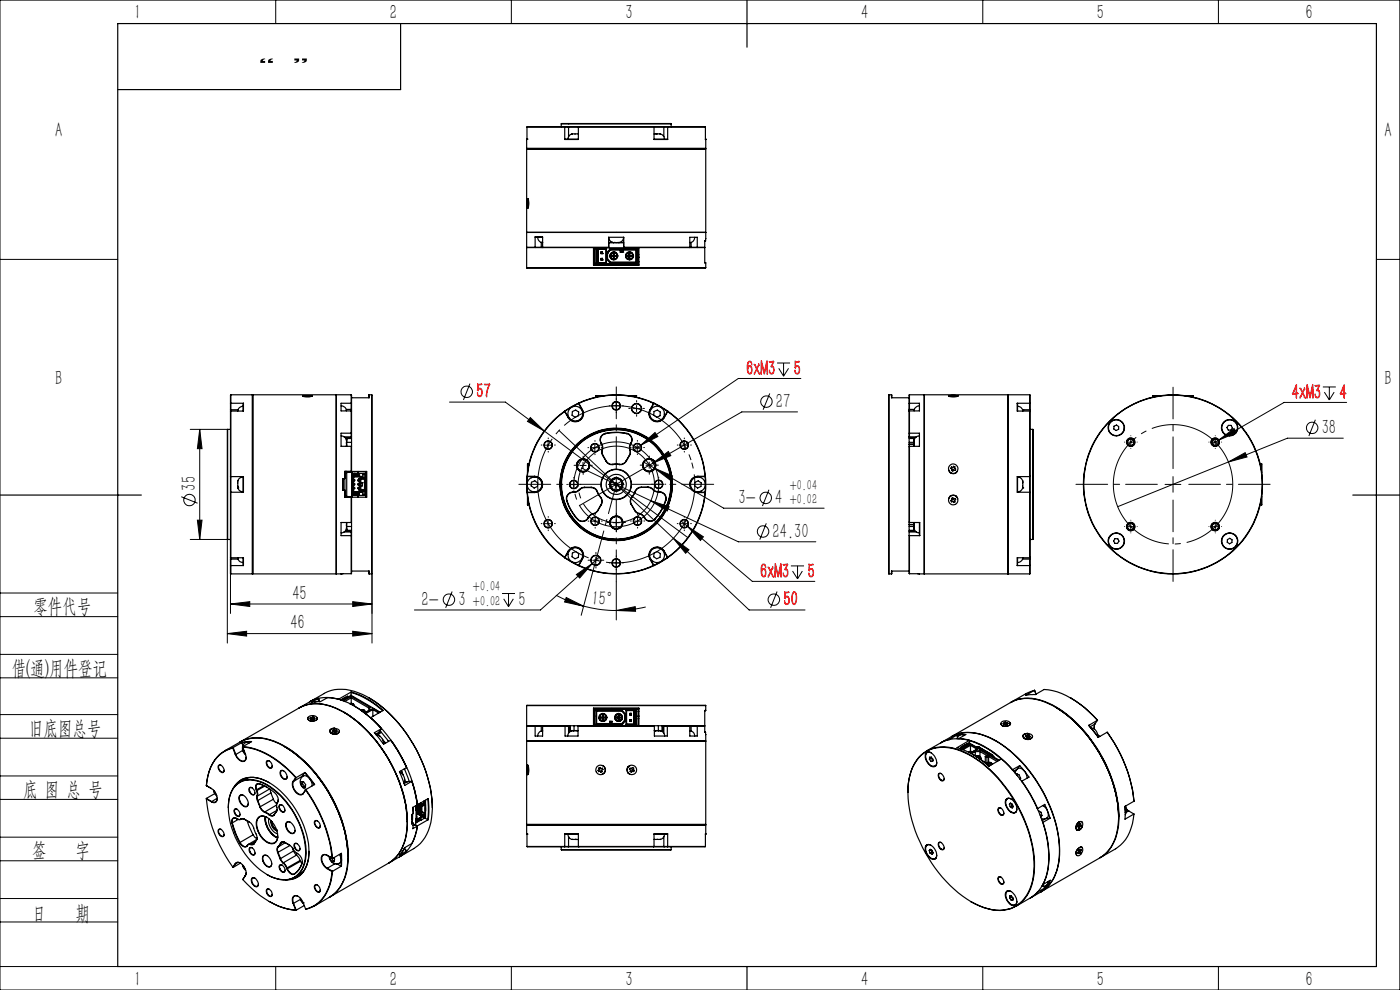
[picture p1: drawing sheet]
<svg xmlns="http://www.w3.org/2000/svg" width="297mm" height="210mm" viewBox="0 0 297 210" stroke-linecap="round" stroke-linejoin="round" font-family="sans-serif">
<defs><g id="words">
<g font-size="4.4">
<text x="28.5" y="4.1">1</text>
<text x="82.7" y="4.1">2</text>
<text x="132.7" y="4.1">3</text>
<text x="182.7" y="4.1">4</text>
<text x="232.7" y="4.1">5</text>
<text x="277" y="4.1">6</text>
<text x="11.7" y="29.1">A</text>
<text x="293.7" y="29.1">A</text>
<text x="11.7" y="81.6">B</text>
<text x="293.7" y="81.6">B</text>
<text x="164.6" y="86.5">27</text>
<text x="280.4" y="92">38</text>
<text x="41.5" y="104" transform="rotate(-90 41.5 104)">35</text>
<text x="156.7" y="106.9">3-</text>
<text x="164.5" y="106.9">4</text>
<text x="163.9" y="114">24.30</text>
<text x="7.1" y="130.1">零件代号</text>
<text x="62" y="127.2">45</text>
<text x="89.4" y="128.5">2-</text>
<text x="97.3" y="128.5">3</text>
<text x="110" y="128.5">5</text>
<text x="125.4" y="128.2" transform="rotate(5 125.4 128.2)">15°</text>
<text x="61.6" y="133.5">46</text>
<text x="2.5" y="143.2">借(通)用件登记</text>
<text x="6.2" y="155.8">旧底图总号</text>
<text x="4.9" y="168.9">底 图 总 号</text>
<text x="6.8" y="181.9">签</text>
<text x="16" y="181.9">字</text>
<text x="6.8" y="195.2">日</text>
<text x="16" y="195.2">期</text>
<text x="28.5" y="209.1">1</text>
<text x="82.7" y="209.1">2</text>
<text x="132.7" y="209.1">3</text>
<text x="182.7" y="209.1">4</text>
<text x="232.7" y="209.1">5</text>
<text x="277" y="209.1">6</text>
</g>
<g font-size="4.4" fill="#ff1418">
<text x="158.3" y="79.6">6xM3</text>
<text x="168.4" y="79.6">5</text>
<text x="101" y="84.4">57</text>
<text x="274" y="84.7">4xM3</text>
<text x="284.2" y="84.7">4</text>
<text x="161.2" y="122.6">6xM3</text>
<text x="171.3" y="122.6">5</text>
<text x="166.2" y="128.5">50</text>
</g>
<g font-size="4.1">
<text x="58.3" y="10.4" transform="rotate(-180 58.3 10.4)">”</text>
<text x="65.5" y="10.4" transform="rotate(-180 65.5 10.4)">“</text>
</g>
<g font-size="3.1">
<text x="167.5" y="103.9">+0.04</text>
<text x="167.5" y="106.9">+0.02</text>
<text x="100.3" y="125.4">+0.04</text>
<text x="100.3" y="128.5">+0.02</text>
</g>
</g></defs>
<g fill="none" stroke="#000" stroke-width=".21">
<path d="M0 0h297v210h-297zM58.5 0v5M108.5 0v5M208.5 0v5M258.5 0v5M0 55h25M292 55h5M164.9 77h2.7M165.2 78.1l1 1.7M166.2 77v2.8M167.3 78.1l-1.1 1.7M40.4 91.1h7.9"/>
<path d="M42.4 91.1v23.3M42.4 91.1l.5 4.1h-1zM95.4 85.3h11.8l8.3 6.1M99.7 81.4l-1.4 3.4M112.5 88.6l3 2.8-3.6-2zM115.5 91.4l30.5 22.7M115.6 94.4h1.3M116.3 93.8v1.3M118.6 91.3l40.3 38.1h11.9M123 98.7h1.4M123.4 99.3l33.2 15.6h16.5M123.7 98.1v1.3"/>
<path d="M125.5 95h1.4M126.2 94.3v1.3M130.1 86.1h1.3M130.7 85.4v1.3M134.4 86.7h1.3M134.5 95h1.4M135 86v1.3M135.2 94.3v1.3M135.9 94.5l3.1-2.8 .6 .9zM135.9 94.5l-1.4 .9M136.6 98l2.3 1.3M137.1 98.7h1.3"/>
<path d="M137.7 98v1.3M138.5 98.2l3.3-2.4 .5 .9zM138.5 98.2l-15.6 9M138.9 99.3l3.8 1.7-.5 .8zM138.9 99.3l14.6 8.5h21.3M144.5 94.4h1.3M145.2 93.8v1.3M163.3 83.5l-1.4 3.4M169.2 87.4h-11.8l-18.9 10.8M169.9 80.3h-13.3l-20.7 14.2M239.2 93.8h1.4M239.9 93.1v1.4"/>
<path d="M257.1 93.8h1.3M257.8 93.1v1.4M258.5 93.4l3.3-2.5 .5 .9zM258.5 93.4l-1.4 .8M260.6 98l3.6-2 .3 .9zM260.6 98l-23.5 9.5M279 89l-1.3 3.5M280.6 82.1h2.8M281 83.2l1 1.6M282 82.1v2.7M283 83.2l-1 1.6M285 92.9h-11.9l-12.5 5.1"/>
<path d="M285.7 85.4h-13.3l-13.9 8M38.5 105.4l3.4 1.3M40.4 114.4h7.9M41.9 110.3h1l-.5 4.1zM48.2 114.4v22M48.9 118.6v11.5M115.6 111.1h1.3M116.3 110.4v1.4M121.1 102.8h1.3M121.7 102.1v1.3M125.6 110.6h1.3M125.7 119.5l-11 9.9h-26.8"/>
<path d="M125.7 118.8h1.4M126.3 109.9v1.3M126.4 118.8l-3.1 11.7M126.4 118.2v1.3M127.1 118.2l-1.4 1.3M129 102.8h3.4M130.1 119.4h1.3M130.1 110.9h1.3M130.7 101.1v3.3M130.7 110.2v1.3M130.7 118.7v1.4M134.6 110.6h1.3"/>
<path d="M135.3 109.9v1.3M138 106.2l4 1.3-.5 .9zM139.1 102.7h1.3M139.7 102.1v1.3M142.8 114.2l3.4 2.4-.7 .8zM144.5 111.1h1.3M144.5 110.6l1.3 1M145.2 110.4v1.4M145.8 111.6l3.4 2.3-.6 .7zM145.8 111.6l13.8 11.7h13.3M162.6 111l-1.4 3.5M163.1 103.9l-1.4 3.4"/>
<path d="M239.2 111.7h1.4M239.9 111v1.4M247.2 102.8h3.3M248.8 101.1v3.3M257.1 111.7h1.3M257.8 111v1.4M0 138.8h25M0 125.8h25M0 130.8h25M48.2 134.4l4.1-.5v1zM48.2 134.4h30.7M48.9 128.1l4.1-.5v1z"/>
<path d="M48.9 128.1h30M74.8 127.6l4.1 .5-4.1 .5zM74.8 133.9l4.1 .5-4.1 .5zM78.9 121.7v14.7M95.9 125.5l-1.4 3.4M106.5 125.9h2.8M106.9 127l1 1.7M107.9 125.9v2.8M108.9 127l-1 1.7M117.9 126.3a26.2 26.2 0 0 0 5.9 2.3M120.1 126.7l3.7 1.9-4-.9zM122.3 121.9l3.4-2.4-2.7 3.1z"/>
<path d="M123.8 128.6a26.7 26.7 0 0 0 6.9 .9M130.7 123.4v8.1M130.7 129.5l4.1-.8v1zM137 128.8a25.5 25.5 0 0 1-6.3 .7M164.9 125.5l-1.4 3.4M167.8 120h2.8M168.1 121.1l1.1 1.7M169.2 120v2.8M170.2 121.1l-1 1.7M0 143.8h25M0 156.6h25M0 151.6h25"/>
<path d="M0 169.6h25M0 164.6h25M0 177.6h25M0 182.6h25M0 190.6h25M0 195.6h25M0 205h25M58.5 205v5M108.5 205v5M208.5 205v5M258.5 205v5"/>
<circle cx="99" cy="83.1" r="1.22"/>
<circle cx="162.6" cy="85.2" r="1.21"/>
<circle cx="278.4" cy="90.8" r="1.22"/>
<circle cx="40.2" cy="106" r="1.21"/>
<circle cx="161.9" cy="112.7" r="1.22"/>
<circle cx="162.4" cy="105.6" r="1.21"/>
<circle cx="95.2" cy="127.2" r="1.22"/>
<circle cx="164.2" cy="127.2" r="1.22"/>
</g>
<path d="M139.3 100.1a9 9 0 0 0-14.9-3.7 9 9 0 0 0 3.8 15 9 9 0 0 0 11.4-10.5l-.3-.8" fill="none" stroke="#000" stroke-width=".21" stroke-dasharray="30.5 1.3 1.3 1.3" stroke-dashoffset="4.1" stroke-linecap="butt"/>
<path d="M146.7 97.9a16.7 16.7 0 0 0-27.9-6.8 16.7 16.7 0 0 0 7.4 27.7 16.7 16.7 0 0 0 20.8-19.8l-.3-1.1" fill="none" stroke="#000" stroke-width=".21" stroke-dasharray="30.5 1.3 1.3 1.3" stroke-dashoffset="-2.8" stroke-linecap="butt"/>
<path d="M138.5 100.4a8.1 8.1 0 0 0-13.5-3.4 8.1 8.1 0 0 0 3.4 13.5 8.1 8.1 0 0 0 10.3-9.4l-.2-.7" fill="none" stroke="#000" stroke-width=".21" stroke-dasharray="30.5 1.3 1.3 1.3" stroke-dashoffset="6.9" stroke-linecap="butt"/>
<path d="M261 99a12.7 12.7 0 0 0-21.2-5.1 12.7 12.7 0 0 0 5.6 21 12.7 12.7 0 0 0 15.8-14.9l-.2-1" fill="none" stroke="#000" stroke-width=".21" stroke-dasharray="30.5 1.3 1.3 1.3" stroke-dashoffset="9.7" stroke-linecap="butt"/>
<path d="M130.7 99.4v-17.3M127.4 102.7h-17.3M130.7 106.1v17.3M134.1 102.7h17.3" fill="none" stroke="#000" stroke-width=".21" stroke-dasharray="30.5 1.3 1.3 1.3" stroke-dashoffset="23.7"/>
<g fill="none" stroke="#000" stroke-width=".21" stroke-dasharray="30.5 1.3 1.3 1.3">
<path d="M115 94.4h-.2M116.3 93.1v-.2M116.3 95.7v.2M117.6 94.4h.2M122.4 98.7h-.6M123.7 97.4v-.6M124.9 95h-.2M125 98.7h.6M126.2 93.6v-.1M126.2 96.3v.2M127.6 95h.1M129.4 86.1h-.2"/>
<path d="M130.7 84.7v-.1M130.7 87.4v.2M132.1 86.1h.1M133.7 86.6h-.3M133.9 94.9h-.2M135.1 85.3v-.3M135.1 88v.3M135.2 93.6v-.2M135.2 96.3v.1M136.4 86.6h.3M136.4 98.7h-.6M136.6 94.9h.1"/>
<path d="M137.7 97.3v-.6M137.7 100v.6M139.1 98.7h.6M143.8 94.4h-.1M145.2 93.1v-.2M145.2 95.7v.2M146.5 94.4h.2M238.6 93.8h-.1M239.9 92.4h.1M239.9 95.1h.1M241.2 93.8h.1M256.5 93.8h.1"/>
<path d="M257.8 92.4h.1M257.8 95.1h.1M259.1 93.8h.1M115 111.1h-.2M116.3 109.7v-.1M116.3 112.4v.2M117.6 111.1h.2M120.4 102.8h-.2M121.7 101.4v-.1M121.7 104.1v.2M123.1 102.8h.1M123.7 100v.6"/>
<path d="M124.9 110.5h-.1M125.1 118.8h-.3M126.3 109.2v-.2M126.3 111.9v.1M126.4 117.5v-.3M127.6 110.5h.2M127.8 118.8h.3M129.4 119.4h-.2M129.4 110.8h-.6M130.7 118.1v-.2M130.8 109.5v-.6M130.8 112.2v.6"/>
<path d="M132.1 119.4h.1M132.1 110.8h.6M133.9 110.5h-.1M135.3 109.2v-.2M135.3 111.9v.1M136.6 110.5h.2M138.4 102.7h-.2M139.7 101.4v-.2M139.7 104v.2M141.1 102.7h.1M143.8 111.1h-.1M145.2 109.7v-.1"/>
<path d="M145.2 112.4v.2M146.5 111.1h.2M238.6 111.7h-.1M239.9 110.4v-.1M239.9 113h.1M241.2 111.7h.1M256.5 111.7h.1M257.8 110.4v-.1M257.8 113h.1M259.1 111.7h.1M126.4 120.2v.3M130.7 120.7v.2"/>
</g>
<path d="M248.9 99.4v-17.3M245.5 102.7h-17.2M248.9 106.1v17.2M252.2 102.7h17.3" fill="none" stroke="#000" stroke-width=".21" stroke-dasharray="30.5 1.3 1.3 1.3" stroke-dashoffset="23.8"/>
<path d="M126.4 118.8l4.3-16.1" fill="none" stroke="#000" stroke-width=".21" stroke-dasharray="30.5 1.3 1.3 1.3" stroke-dashoffset="24.1"/>
<g fill="none" stroke="#000" stroke-width=".25">
<path d="M25 5h267v200h-267zM85 5v14h-60M158.5 0v10M111.7 31.5h38M111.7 31.6h38M111.7 31.5h.1M111.7 29.6v1.9M111.7 31.6v20.8M111.8 31.5h37.8M111.8 26.9l-.1 2.7M111.8 26.9h8.8M111.8 29.5h.1"/>
<path d="M111.8 29.5l-.1 .1M111.8 31.5l-.1 .1M119.1 26.3h23.3M119.1 26.3v.6M119.8 26.9h-8M119.8 26.9v2.7M119.8 26.9h.7M120.5 26.9h2.3M120.5 26.9h.1M120.6 26.9h2.1M120.6 26.9v2.1M122.7 28.4h-1.3a1.28 1.28 0 0 0-.9 1.1"/>
<path d="M122.7 26.9v2.7h-2.9M122.7 26.9h16M122.7 29.5l-2.9 .1M122.8 26.9h15.8M122.8 26.9h-.1M138.6 26.9h2.3M138.6 26.9h.1M138.7 28.4a1.97 1.97 0 0 1 2 .4l.3 .7M138.7 26.9v2.7h2.9M138.7 29.5l2.9 .1M138.7 26.9h2.1M139.1 28.4h.3"/>
<path d="M140.8 26.9h8.8M140.8 26.9v2.1M140.9 26.9h-.1M140.9 26.9h.7M141.6 26.9h8M141.6 26.9v2.7M142.4 26.3v.6M149.6 26.9l.1 2.7M149.6 29.5h.1M149.6 29.5l.1 .1M149.6 31.5l.1 .1M149.7 31.5h-.1"/>
<path d="M149.7 29.6v1.9M149.7 31.6v19.1M111.7 56.8h38M111.7 49.3h38M111.7 52.4h1.8M111.7 52.4l.1 .1M111.8 49.3h37.8M111.9 42.5v1.3M112 42.1v2.1M112 42.2a2.22 2.22 0 0 1 0 2M112 42.1v.1M113.5 50.3h1.6"/>
<path d="M113.5 50.3h1.6v2.1M113.5 50.3v2.1M113.5 52.4h1.3M113.5 52.4l.1 .1M114.1 50.3a1.12 1.12 0 0 0 .8 1.1M114.8 52.4h.3l-.1 .1M114.8 52.4v.1M114.8 51.4v1M114.9 51.4h.1M114.9 51.4l.2 .1M115.1 52.4h14M115.1 52.4l.1 .1"/>
<path d="M125.9 52.5h-14.2v4.3M125.9 52.5v3.8h9.6v-3.8M125.9 56.2h9.6M125.9 53.9h.2M125.9 52.6h9.6M125.9 54.6h.2M125.9 54h.2M126 54.6l.1 1M126.1 56h9.3M126.1 52.6v3.4M126.1 56h.1M126.4 55.9h2.3"/>
<path d="M126.4 52.7h2.3M126.4 52.7v3.2M126.4 52.7l.1 .2M126.4 56h.1M126.5 55.7l-.1 .2M126.5 55.7h2M126.5 52.9v2.8M126.5 52.9h2M126.5 52.9h.1M126.7 52.9v2.8M126.9 52.9v2.8M126.9 52.9h.1"/>
<path d="M127.5 53.4h.3M127.5 54.8l.1 .1M127.5 55.1h.3M127.5 53.4v.4M127.5 54.8v.3M127.5 54.8h.3M127.5 53.4l.1 .1M127.5 53.8h.3M127.6 55l-.1 .1M127.6 55h.1M127.6 53.5v.2M127.6 54.9v.1"/>
<path d="M127.6 54.9h.1M127.6 53.7l-.1 .1M127.6 53.7h.1M127.6 53.5h.1M127.7 53.5v.2M127.7 54.9v.1M127.7 55l.1 .1M127.7 53.7l.1 .1M127.8 54.8l-.1 .1M127.8 53.4v.4M127.8 54.8v.3M127.8 53.4l-.1 .1"/>
<path d="M127.8 55.1h.1M127.8 53.8h.1M128.4 56h.1M128.5 55.7l.2 .2M128.5 52.9v2.8M128.7 52.7v3.2M128.7 52.7l-.2 .2M128.7 53.6v1.4M128.7 55l.7 .8M128.7 53.6l.2 .1M128.9 54.8l-.2 .2M128.9 54.8l.6 .8"/>
<path d="M128.9 53.7v1.1M128.9 53.7h.1M129.1 50.3h3.2v2.1M129.1 52.4h.1M129.1 50.3v2.1M129.2 50.3a1.12 1.12 0 0 0 .8 1.1M129.2 52.4l-3.3 .1M129.2 51.4h.7M129.2 51.5h3.1M129.4 54.3l.2 .6M129.4 54.3h.1M129.4 52.8h2.4"/>
<path d="M129.4 52.8l-.7 .8M129.4 55.8h5.6M129.4 52.8l.1 .2M129.5 54.4l.2 .4 .4 .2M129.5 54.2h.6M129.5 54.3a.72 .72 0 0 0 .7 .7 .72 .72 0 0 0 .8-.7M129.5 54.3a.72 .72 0 0 1 .7-.7 .72 .72 0 0 1 .8 .7M129.5 55.6h5.4M129.5 55.6l-.1 .2M129.5 53h2.1M129.5 53l-.6 .7M129.5 53h.1"/>
<path d="M129.6 54l-.1 .2M129.6 54.2v.2M129.6 54.2h.1M129.8 56v.2M130 51.4h.1M130 55h.1M130.1 53.6l-.4 .2-.2 .4M130.1 53.6v.6M130.1 54.4v.6M130.1 53.6h-.1M130.1 54.4h-.6l.1 .2M130.1 54.9h.2"/>
<path d="M130.1 53.6h.2M130.1 54.2h.1M130.1 53.6h.1M130.1 54.4h.1M130.1 54.9h.1M130.2 53.5l.6 .2M130.2 53.5a.85 .85 0 0 0-.8 .8M130.2 53.5h.1M130.3 53.6a.67 .67 0 0 1 .6 .6M130.3 54.2h.7M130.3 53.6h.2M130.3 53.6v.6"/>
<path d="M130.3 54.2h.1M130.3 54.9h.1M130.5 55h-.2M130.8 54.3v.1M130.8 54.2v.1M130.8 54.2h.1M130.8 54.3h.1M130.8 54.4h.1M130.9 54l.1 .2M130.9 54.6l.1-.2h-.7v.6M130.9 54.4a.67 .67 0 0 1-.6 .6M131 54.3h.1"/>
<path d="M131.5 51.4h.8v1M131.6 53.5h.5M131.6 53v.5M131.7 56v.2M131.8 53.3h.1M131.8 52.8v.5M131.8 53.3l-.2 .2M131.8 52.8l-.2 .2M131.9 52.8h3.1M131.9 52.8v.5M131.9 52.8l.2 .2M131.9 53.3l.2 .2"/>
<path d="M132.1 53h2.8M132.1 53v.5M132.1 53h.1M132.1 53.5h.1M132.3 50.3a1.19 1.19 0 0 1-1.5 1.2l-.8-.1M132.3 52.4h.1M132.3 52.4l.1 .1M132.3 52.4h14M132.4 52.5h3.1M132.7 54.3l.3 .6M132.7 54.3h.1M132.8 54.3a.74 .74 0 0 0 .8 .7 .74 .74 0 0 0 .7-.7"/>
<path d="M132.8 54.3a.74 .74 0 0 1 .8-.7 .74 .74 0 0 1 .7 .7M132.9 54.4l.2 .4 .4 .2M132.9 54.2h.6M132.9 54v.2M132.9 54.2v.2M132.9 54.2h.1M133 54.4h.1M133.3 55h.2M133.5 53.6v.6M133.5 54.4v.6M133.5 53.6h-.2M133.5 54.4h-.6v.2"/>
<path d="M133.5 54.9h.1M133.5 53.6h.1M133.5 54.2h.1M133.5 54.4h.1M133.5 53.6l-.4 .2-.2 .4M133.6 53.5l.6 .2M133.6 53.5a.84 .84 0 0 0-.9 .8M133.6 53.5h.1M133.6 53.6l.5 .2 .2 .4M133.6 54.2h.7M133.6 53.6h.2M133.6 53.6v.6"/>
<path d="M133.6 54.2h.1M133.6 54.9h.1M133.8 55h-.2M134.2 54.3v.1M134.2 54.2v.1M134.2 54.2h.1M134.2 54.3h.1M134.2 54.4h.1M134.2 54l.1 .2M134.2 54.6v-.1a.39 .39 0 0 0-.5 0 .39 .39 0 0 0-.1 .5M134.3 54.4l-.2 .4-.5 .2M134.3 54.3h.1"/>
<path d="M134.9 55.6l.1 .2M134.9 53v2.6M135 52.8v3M135 52.8l-.1 .2M135.4 52.6v3.4M135.4 55.6h.1M135.4 54.6h.1M135.4 54h.1M135.4 55.5h.1M135.4 52.6h.1M135.4 56h.1M135.5 52.5h14v3.3h.2"/>
<path d="M146.3 52.4v-2.1h1.6v2.1M146.3 52.4l-.1 .1M146.6 52.4h-.3l.1 .1M146.6 52.4h1.3M146.6 52.4v.1M146.6 51.4v1M147.4 50.3a1.03 1.03 0 0 1-1.1 1.1M147.9 52.4h1.6M147.9 52.4v.1M149.5 55.7l.2 .1M149.5 52.4l-.1 .1M149.7 51.1h-.2v1.3"/>
<path d="M149.7 51.1l-.2 .1M149.7 50.7v.4M149.7 55.8v1M149.7 50.7h.1M48.3 91.1v23.3M48.3 91.1h.6M48.9 87.3v13.7M48.9 86.9v.4M48.9 86.9h1.6M48.9 85.6v1.3M49 87.2v13.9M49 83.7v1.8"/>
<path d="M49 83.7l-.1 1.9M49 83.7h4.5M49 85.5h2.6M49 87.2l-.1 .1M49 85.5v1.7M49 85.5l-.1 .1M50.4 87v.2M51.6 86.2a1.22 1.22 0 0 0-1.2 .8M51.6 85.5v1.7h-2.6M51.6 85.5v1.7M53.5 83.7v38M53.5 83.7l.1 .1"/>
<path d="M53.6 83.8v37.9M53.6 83.7v38M53.6 83.7h17.7M53.6 83.7v.1M64.2 84h2M64.2 84l.3 .1a2.27 2.27 0 0 0 1.7-.1M71.3 83.7v38M71.3 83.7l.1 .1M72.4 86.1a1.19 1.19 0 0 1 1.1 .9v.2M72.4 92.5a1.28 1.28 0 0 1 1.1 .9v1.3v-.3M73 92.7h1.5M73.2 100v1.5"/>
<path d="M73.5 86.8h1M73.6 100v.1M73.6 93.8v.9M73.6 92.8v1M73.6 93.8h1M74.5 83.7h-3.1v38M74.5 85.5h-2.1v1.7h2.1M74.5 87.2v5.5M74.5 94.7v5.3M74.5 100h-1.3v1.5M74.5 83.7v1.8M74.5 92.7v.1"/>
<path d="M74.5 92.8h-1v.4M74.5 86.8v.4M74.5 83.7l.1 .7M74.5 94.7l.1 .1M74.5 85.5v1.3M74.5 87.2l.1 .1M74.5 85.5l.1 .1M74.6 93h-1v.4M74.6 84.4v15.6h3.2v5.5h-3.2v15.6M74.6 91.9h-2.2v2.8h2.1M74.6 99.9l-.1 .1M74.6 92.6l-.1 .1"/>
<path d="M74.6 92.7l-.1 .1M74.6 86.8h-.1M74.6 87.1l-.1 .1M78.3 83.7v.7h-3.7M78.3 83.7l-.1 .7M78.3 83.7h.5M78.8 83.7v38M112 98.4v1.4M112 98.4l-.1 1.9M112 98.4l.2 .2M119.8 87.3a18.9 18.9 0 0 0-7.9 13.7M119.8 87.2a19 19 0 0 0-8 13.9"/>
<path d="M119.8 87.3l.7 1.3M119.8 87.2v.1M119.8 87.2l.8 1.4M120.6 88.6h-.1M121.4 87.3a.78 .78 0 0 1 1-.1 .78 .78 0 0 1 .3 1 .78 .78 0 0 1-1 .1 .78 .78 0 0 1-.3-1zM122.7 85.5a19.1 19.1 0 0 1 16 0M122.7 85.5l-2.9 1.7M122.7 85.5l.1 .1M122.7 85.5l.8 1.4M122.7 85.6l-2.9 1.7M122.8 85.6a18.6 18.6 0 0 1 15.8 0M122.8 85.6l.7 1.3"/>
<path d="M123.5 86.9a1.67 1.67 0 0 1-.6 2.3 1.67 1.67 0 0 1-2.3-.6M123.5 86.9a1.73 1.73 0 0 1-.6 2.3 1.73 1.73 0 0 1-2.4-.6M123.5 86.9h.1M126.4 84h1.3M126.4 84l.2 .2M127.5 94l.1 .2M127.6 94h-.1M127.6 94v.1M127.6 94.2l.2 .4-.1 .9M127.6 94.1l.2 .5v.9M127.6 94.1v.1M127.7 95.5v.7l.1 .4"/>
<path d="M127.7 95.5h.1M127.8 95.5l-.1 .7 .2 .4M127.8 96.6l.8 1.3M127.9 96.6h-.1M127.9 96.6l.7 1.2M128.2 83.9l-1.8 .1M128.4 92a10.6 10.6 0 0 1 4.6 0M128.4 91.9a10.8 10.8 0 0 1 4.6 0M128.4 92a1.34 1.34 0 0 0-.8 2M128.4 91.9a1.41 1.41 0 0 0-.9 2.1M128.4 91.9v.1M128.6 97.9a1.45 1.45 0 0 0 1.4 .7"/>
<path d="M128.6 97.8a1.32 1.32 0 0 0 1.4 .7M128.6 97.8v.1M130 98.5h1.4M130 98.5v.1M130 98.6h1.4M131.4 98.5v.1M132.8 97.8a1.48 1.48 0 0 1-1.4 .7M132.8 97.8l.1 .1M132.9 97.9a1.53 1.53 0 0 1-1.5 .7M133 92a1.29 1.29 0 0 1 .8 1.9M133 91.9a1.39 1.39 0 0 1 .9 2.1M133 91.9v.1"/>
<path d="M133.2 83.9l1.8 .1M133.5 96.5l.1 .1M133.5 96.5l-.7 1.3M133.6 96.6l-.7 1.3M133.6 95.5l.1 .4-.2 .6M133.7 95.5v.7l-.1 .4M133.7 95.5h-.1M133.7 84h1.3M133.8 94.1a1.44 1.44 0 0 0-.2 1.4M133.8 94.1h.1M133.8 94.1l-.2 .7 .1 .7M133.8 93.9l.1 .1"/>
<path d="M133.8 93.9v.2M133.9 94l-.1 .1M135 84l-.2 .2M137.9 86.9a1.73 1.73 0 0 0 .6 2.3 1.73 1.73 0 0 0 2.4-.6M137.9 86.9h.1M137.9 86.9a1.67 1.67 0 0 0 .7 2.3 1.67 1.67 0 0 0 2.2-.6M138.6 85.6l-.7 1.3M138.7 85.6l2.9 1.7M138.7 87.3a.78 .78 0 0 1 1.1-.1 .78 .78 0 0 1 .2 1 .78 .78 0 0 1-1 .1 .78 .78 0 0 1-.3-1zM138.7 85.5l2.9 1.7M138.7 85.5l-.1 .1M138.7 85.5l-.8 1.4"/>
<path d="M140.8 88.6h.1M141.6 87.3a18.9 18.9 0 0 1 8 13.7M141.6 87.2a19 19 0 0 1 8 13.9M141.6 87.2v.1M141.6 87.3l-.7 1.3M141.6 87.2l-.8 1.4M188.6 83.7v38M188.6 83.7h.5M189.1 83.7v.7h3.8M189.1 83.7l.1 .7M192.9 84.4v36.7M192.9 91.9h2.2v2.8h-2.2"/>
<path d="M192.9 93h1M192.9 94.2h1M192.9 92.6v.1M192.9 92.8h.1M192.9 86.8h.1M192.9 87.1v.1M192.9 93.8h1M192.9 83.7h3.1v38M192.9 94.7v16.1M192.9 87.2v5.5M192.9 85.5h2.2v1.7h-2.2M192.9 83.7v1.8"/>
<path d="M192.9 92.8h1.1v.4M192.9 92.7v.1M192.9 86.8v.4M192.9 83.7v.7M192.9 94.7v.1M192.9 85.5v1.3M192.9 87.2v.1M192.9 85.5v.1M192.9 92.7h1.5M192.9 86.8h1.1M193.9 94.2v.1M193.9 93.8v.4"/>
<path d="M193.9 92.8v1M193.9 94.3v.4M195.1 92.5a1.22 1.22 0 0 0-1.1 1.6v.6M195.1 86.1a1.19 1.19 0 0 0-1.2 .9v.2M196.1 83.7v38M196.1 83.7h17.7M196.1 83.7l-.1 .1M201.2 84h2M201.2 84l.3 .1a2.1 2.1 0 0 0 1.7-.1M201.3 99.7a.95 .95 0 0 0 .9 .8 .95 .95 0 0 0 .9-.7M201.5 83.9h1.4M201.9 99.1l.2 .1 .2-.3 .3 .2-.1 .2 .2 .2-.1 .3-.3-.1-.2 .2-.2-.1 .1-.3-.3-.2z"/>
<path d="M203.2 84v.1M213.8 83.7v38M213.8 83.7l.1 .1M213.9 83.8v37.9M213.9 83.7v38M213.9 83.7h4.5M213.9 83.7v.1M215.8 85.5v1.7h2.6M215.8 85.5l.1 1.7M215.8 85.5h2.6M215.9 86.2a1.12 1.12 0 0 1 1.1 .8M217 87h.1"/>
<path d="M217 87v.2M218.4 83.7v1.8M218.4 87.2v13.9M218.4 87.2l.1 13.8M218.4 83.7l.1 1.9M218.4 85.5v1.7M218.4 85.5l.1 .1M218.5 86.9v.4M218.5 91.1h.6M218.5 86.9h-1.6M218.5 85.6v1.3M219.1 91.1v23.3"/>
<path d="M236.3 90.4l.6-.2 .4 .3v.5l-.5 .3-.5-.3zM244.5 84h1.4M244.5 84l.2 .2M246.3 83.9l-1.8 .1M251.4 83.9l1.8 .1M251.8 84h1.4M253.2 84l-.3 .2M260.6 90.2h.6l.2 .6-.3 .5-.5-.1-.3-.5zM267.6 98.4l.1 1.9M267.6 98.4v1.4M267.6 98.4l-.2 .2M0 105h30"/>
<path d="M48.3 114.4h.6M48.9 104.5v13.7M48.9 101v3.5M48.9 118.2v.4M48.9 119.9l.1 1.8M48.9 101l.1 .1M48.9 118.2l.1 .1M48.9 118.6v1.3M48.9 119.9l.1 .1M49 120v1.7M49 118.3h2.6v1.7M49 104.4v13.9"/>
<path d="M49 101.1h2.6v3.3h-2.6M49 101.1v3.3M49 120h2.6M49 104.4l-.1 .1M49 118.3v1.7M50.4 118.3a1.09 1.09 0 0 0 1.2 1M50.4 103.5a1.13 1.13 0 0 0 1.2 .8M50.4 103.5h.1M50.4 103.1v.2M50.4 102v1.5M50.4 102h.1M50.5 118.6h-1.6"/>
<path d="M51.6 101.2a1.15 1.15 0 0 0-1.2 .8M51.6 101.1v3.3M51.6 118.3v1.7M72.8 101.5v2.5M73 112.8h1.5M73.2 101.5h-.5v2.5h.5M73.2 104v1.5h1.3M73.2 104v1.5M73.2 101.5v2.5M73.2 100.3h.4M73.2 105.2h.4M73.5 110.8v1.3"/>
<path d="M73.5 112.2v.5h1M73.5 112.1h.1M73.5 112.1a1.19 1.19 0 0 1-1.1 .9M73.6 112.1v.3M73.6 100.2v5.1M73.6 100.1v.1M73.6 105.3v.1M73.6 105.4v.1M73.6 110.8v.9M73.6 111.7v1M73.6 112.5h1M73.6 111.7h1"/>
<path d="M73.6 100.2h1M73.6 105.3h1M73.6 100.1h1M73.6 105.4h1M74.5 105.5v5.3M74.5 110.8h-2.1v2.8h2.2M74.5 112.8v8.9M74.5 112.7v.1M74.5 105.5l.1 .1M74.5 112.8l.1 .1M74.5 112.7h.1M74.6 110.7l-.1 .1"/>
<path d="M74.6 101.8h.1M74.6 102.7h.1M74.6 103.5h.1M74.6 103.2h.1M74.6 103.3h.1M74.6 102.4h.1M74.6 103.1h.1M74.6 102.2h.1M74.6 102.1h.1M74.6 103.7h.1M74.6 103.8h.1M74.6 101.7h.1"/>
<path d="M74.6 100.2v5.1M74.6 100.1v.1M74.6 105.3v.1M74.6 100v.1M74.6 105.4v.1M74.6 101.7v.1M74.7 104.6l.1 .1h1.3v.4M74.7 102l-.1 .7M74.7 102.8l-.1 .7M74.7 103.6l-.1 .2M74.8 100.8l-.1 .2zM74.8 100.4l-.1 .2"/>
<path d="M74.8 100.4h2.6M74.8 100.8h1.3M74.8 100.4h.1M74.8 100.8h.1M74.9 104.4h1.8M74.9 102.7h.2M74.9 101.1h1.8M74.9 101.1v3.3M74.9 101.1l.1 .1M74.9 101.8h.2M74.9 102h.1M74.9 102.6h.1"/>
<path d="M74.9 103.5h.1M74.9 103.7h.1M74.9 103.5h.2M75 102h.1M75 102.9h.1M75 103.7h.1M75 104.3h1.6M75 101.2h1.6M75 101.2v3.1M75 104.3l-.1 .1M75.1 100.4h.1M75.1 102.7v.1h-.2"/>
<path d="M75.1 101.8v.2h-.2M75.1 103.5l-.2 .1M75.1 101.8h.1M75.1 102.7h.1M75.1 103.5h.1M75.2 100.4v.2M75.2 100.8h.1M75.2 104.7h.1M75.2 104.9v.2M75.2 100.4h.1M75.6 100.4h.2M75.8 100.4h.1"/>
<path d="M75.9 100v.4M75.9 105.1v.4M76 100v.4M76 105.1v.4M76 102.7h.2M76 101.8h.2M76 102.8h.2M76 102h.2M76 103.5h.2M76 103.6h.2M76 103.5h.1M76 101.8h.1"/>
<path d="M76 102.7h.1M76 102.8h.1M76 103.4h.2M76 103.7h.2M76 101.8v.3h.2M76 102.6v.3h.2M76 103.4v.3h.2M76 102.6h.2M76 102h.1M76 102.6h.1M76 103.4h.1M76 103.7h.1"/>
<path d="M76.1 101.8v.3M76.1 102.6v.3M76.1 103.4v.3M76.1 104.7h-1.5v.2h1.5M76.1 100.6h-1.5v.2h1.5M76.1 100.4v.4M76.1 100.4h.1M76.1 100.8h.1M76.2 101.5h.4M76.2 101.5l.1 .1M76.2 101.5v2.5M76.2 104h.4"/>
<path d="M76.2 101.8h.1M76.2 102.7h.1M76.2 103.5h.1M76.3 103.9h.4M76.3 101.6v2.3M76.3 101.6h.4M76.3 103.9l-.1 .1M76.4 101.7h.9v2.1h-.9zM76.6 103.8h.1M76.6 101.7v2.1M76.6 102.4h.3M76.6 101.2v.3"/>
<path d="M76.6 104v.3M76.6 101.5l.1 .1M76.6 104.3l.1 .1M76.7 101.1v.5M76.7 103.9v.5M76.7 101.1l-.1 .1M76.7 103.9l-.1 .1M76.9 102.4v.7h-.3M76.9 102.4h.1M76.9 101.4h.4M76.9 101.4v-.8h.4v.8M76.9 104.9v-.8h.4v.8"/>
<path d="M76.9 104.9h.4M76.9 101.4h.1M76.9 104.9h.1M77 100.4h.2M77.2 100.4h.1M77.3 101.4h.1M77.3 104.9h.1M77.3 103.8h.1M77.4 100.4l.1 .1v4.6l-2.8-.1v-4.4M77.4 100.4h.1M77.6 101.8v1.9M77.6 101.8h.1"/>
<path d="M77.6 100v1.8M77.6 103.7v1.8M77.6 101.8h.2M77.6 103.7h.2M77.6 103.7h.1M77.8 100v5.5M111.8 104.4a18.8 18.8 0 0 0 8 13.9M111.8 101.1v3.3M111.8 104.4h1.6M111.8 104.4l.1 .1M111.8 101.1h1.6M111.9 104.5a18.8 18.8 0 0 0 7.9 13.7"/>
<path d="M111.9 101.1v3.3M111.9 104.5h1.5M111.9 101h1.5M111.9 101l-.1 .1M111.9 105.3l.1 1.8M112 105.7v1.4M112.2 106.9l-.2 .2M112.7 102.3l.8-.3 .3 .2a.65 .65 0 0 1-.1 1.2l-.4 .1-.6-.4zM113.4 101a1.73 1.73 0 0 1 1.7 1.8 1.73 1.73 0 0 1-1.7 1.7M113.4 101.1a1.66 1.66 0 0 1 1.6 1.7 1.66 1.66 0 0 1-1.6 1.6M113.4 101v.1M113.4 104.4v.1"/>
<path d="M119.8 118.3l2.9 1.7M119.8 118.2v.1M119.8 118.2l2.9 1.7M120.2 106.2a10.5 10.5 0 0 0 2.3 4M120.3 106.2a11 11 0 0 0 2.3 3.9M120.3 106.2h-.1M120.5 116.9a1.73 1.73 0 0 1 2.4-.6 1.73 1.73 0 0 1 .6 2.3M120.5 116.9h.1M120.5 116.9l-.7 1.3M120.6 116.9a1.67 1.67 0 0 1 2.3-.6 1.67 1.67 0 0 1 .6 2.3M120.6 116.9l-.8 1.4M121.4 117.3a.78 .78 0 0 1 1-.1 .78 .78 0 0 1 .3 1 .78 .78 0 0 1-1 .1 .78 .78 0 0 1-.3-1z"/>
<path d="M121.5 104.4a1.37 1.37 0 0 0-1.2 1.8M121.5 104.4a1.39 1.39 0 0 0-1.3 1.8M121.5 104.4h.2M121.5 104.4h.1M121.7 104.4h.1M122.6 110.1l-.1 .1M122.7 120a19.1 19.1 0 0 0 16 0M122.8 119.9a18.9 18.9 0 0 0 15.8 0M122.8 119.9l-.1 .1M122.9 103.8l-.7 .5-.5 .1M122.9 103.8l.1 .1M123 103.9l-.6 .4-.7 .1"/>
<path d="M123.5 118.6h.1M123.5 118.6l-.8 1.4M123.5 118.6l-.7 1.3M124 103.4h-.5l-.6 .4M124 103.4l-.7 .2-.3 .3M124 103.4h1.4M124 103.4h.1M124.7 109.9a1.34 1.34 0 0 1-2.1 .2M124.7 109.9h.1M124.8 109.9a1.42 1.42 0 0 1-2.3 .3M124.8 109.7l-.1 .2M124.8 109.7v.1"/>
<path d="M124.8 109.8v.1M125.4 103.4a1.34 1.34 0 0 1 1.3 .9M125.4 103.4a1.37 1.37 0 0 1 1.3 .9M125.4 103.4h.1M125.9 108.9l-.5 .2-.6 .6M125.9 109l-.5 .2-.6 .6M125.9 108.9v.1M126.7 104.3l.7 1.2M126.7 104.3h.1M126.8 108.3l-.4 .4-.5 .2M126.8 108.3h.1M126.8 108.3l-.4 .5-.5 .2"/>
<path d="M127.4 105.5a1.37 1.37 0 0 1 .1 1.5M127.4 105.5a1.41 1.41 0 0 1 .2 1.6M127.4 105.5h.1M127.5 107l.1 .1M127.5 107l-.7 1.3M127.6 107.1l-.8 1.2M129.4 102.7v.3M129.4 103l.1 .4M129.4 102.7h.1M129.4 103h.1M129.5 103l.1 .3M129.5 103h.1"/>
<path d="M129.5 102.7v.3M129.5 102.7h.1M129.5 102.3l-.1 .4M129.5 102.3h.1M129.5 103.4l.2 .2M129.5 102.3v.4M129.6 102.1l-.1 .2M129.6 103.3l.2 .3M129.6 103.3h.1M129.6 102.1h.1M129.6 103.3l-.1 .1M129.7 103.6l.3 .3"/>
<path d="M129.8 103.6l.2 .2M129.8 103.6h.1M129.8 103.6h-.1M129.9 101.7l-.3 .4M129.9 101.7v.1M129.9 101.8l-.3 .3M129.9 101.8h.1M130 103.9l.3 .1M130 103.8l.3 .2M130 103.8h.1M130 103.8v.1M130.1 101.6l-.2 .1"/>
<path d="M130.1 101.6h.1M130.1 101.6l-.2 .2M130.3 104l.4 .1M130.3 104h.4M130.3 104h.1M130.5 101.5l-.4 .1M130.5 101.5h.1M130.7 104h.1M130.7 104v.1M130.8 101.5h-.3M130.8 101.5h.1M130.8 101.5l.3 .1"/>
<path d="M130.8 101.4l.4 .1M130.8 101.4l-.3 .1M130.8 101.4v.1M131 104h.1M131 104h-.3M131 104v.1M131 104.1h-.3M131.1 101.6h.1M131.1 101.6l.3 .1M131.2 101.5l.2 .1M131.2 101.5l-.1 .1M131.3 103.9h.1"/>
<path d="M131.3 103.9l-.3 .1M131.3 103.9l-.3 .2M131.4 101.7h.1M131.4 101.7l.3 .2M131.4 101.6l.3 .3M131.4 101.6v.1M131.6 103.7h.1M131.6 103.7l-.3 .2M131.6 103.7v.1M131.6 103.8l-.3 .1M131.7 101.9h.1M131.7 101.9l.1 .3"/>
<path d="M131.7 101.9l.2 .2M131.8 103.4h.1M131.8 103.4l-.2 .3M131.8 103.4v.1M131.8 102.2h.1M131.8 102.2l.2 .3M131.8 103.5l-.2 .3M131.9 103.2l-.1 .2M131.9 103.2h.1M131.9 102.1l.1 .4M131.9 102.1l-.1 .1M132 103.2l-.2 .3"/>
<path d="M132 102.5h.1M132 102.5v.3M132 102.8h.1M132 102.8l-.1 .4M132 102.8v.4M133.9 107l.8 1.3M133.9 107h.1M134 105.4a1.33 1.33 0 0 0-.1 1.6M134 105.4l.1 .1M134.1 105.5a1.24 1.24 0 0 0-.2 1.5M134.7 108.3l.2 .3 .7 .4M134.7 108.3l.4 .4 .5 .2"/>
<path d="M134.7 108.3h.1M134.7 104.2l-.7 1.2M134.7 104.2l.1 .1M134.8 104.3l-.7 1.2M135.6 109l.4 .1 .6 .6M135.6 108.9l.5 .2 .6 .6M135.6 108.9v.1M136 103.4a1.37 1.37 0 0 0-1.3 .8M136 103.4a1.28 1.28 0 0 0-1.2 .9M136 103.4h.1M136 103.4h1.5M136.6 109.7l.1 .2"/>
<path d="M136.7 109.7h-.1M136.7 109.7l.1 .1M136.7 109.9a1.38 1.38 0 0 0 2.3 .2M136.8 109.8a1.34 1.34 0 0 0 2.1 .3M136.8 109.8l-.1 .1M137.5 103.3l.4 .1 .6 .4M137.5 103.4l.6 .2 .4 .2M137.5 103.3l-1.5 .1M137.5 103.3v.1M137.9 118.6l.7 1.3M137.9 118.6l.8 1.4M137.9 118.6h.1"/>
<path d="M138.5 103.8l.5 .4 .7 .2M138.5 103.8l.6 .4 .6 .1M138.5 103.8h.1M138.6 119.9l.1 .1M138.7 117.3a.78 .78 0 0 1 1.1-.1 .78 .78 0 0 1 .2 1 .78 .78 0 0 1-1 .1 .78 .78 0 0 1-.3-1zM138.9 110.1h.1M139.7 104.4h.2M139.7 104.3v.1M139.7 104.3h.2M139.9 104.4a1.34 1.34 0 0 1 1.3 1.7M139.9 104.3a1.37 1.37 0 0 1 1.4 1.8M139.9 104.3v.1"/>
<path d="M140.8 116.9a1.67 1.67 0 0 0-2.2-.6 1.67 1.67 0 0 0-.7 2.3M140.8 116.9l.8 1.4M140.9 116.9a1.73 1.73 0 0 0-2.4-.6 1.73 1.73 0 0 0-.6 2.3M140.9 116.9h-.1M140.9 116.9l.7 1.3M141.2 106.1a11.1 11.1 0 0 1-2.3 4M141.2 106.1h.1M141.3 106.1a10.3 10.3 0 0 1-2.3 4M141.6 118.2l-2.9 1.7M141.6 118.3l-2.9 1.7M141.6 118.2v.1M147.4 102.3l.7-.3 .3 .2a.65 .65 0 0 1-.1 1.2l-.3 .1-.6-.4z"/>
<path d="M148.1 101.1a1.66 1.66 0 0 0-1.7 1.7 1.66 1.66 0 0 0 1.7 1.6M148.1 101a1.73 1.73 0 0 0-1.8 1.8 1.73 1.73 0 0 0 1.8 1.7M148.1 104.4h1.5M148.1 104.5h1.5M148.1 101v.1M148.1 104.4v.1M148.1 101h1.5M148.1 101.1h1.5M149.6 104.5a18.8 18.8 0 0 1-8 13.7M149.6 101.1v3.3M149.6 101v.1M149.6 104.4a18.8 18.8 0 0 1-8 13.9"/>
<path d="M149.6 104.4v.1M192.9 112.5h1M192.9 111.3h1M192.9 110.7v.1M192.9 113.6h.1M192.9 111.7h1M192.9 112.8h1.5M192.9 113.6v8.1M192.9 110.8h2.2v2.8M192.9 113.6h2.2M193.9 112.1v.3M193.9 111.3h.1"/>
<path d="M193.9 111.3v.4M193.9 111.7v1M193.9 110.8v.5M193.9 112.1a1.19 1.19 0 0 0 1.2 .9M193.9 111.1l.1-.3-.1 1.3M194 112.2v.5h-1.1M195.1 110.8v2.8M201.3 105.8a.96 .96 0 0 1 .9-.8 .96 .96 0 0 1 1 .8M201.9 105.7l.2-.1 .2 .3 .3-.2 .1 .3-.2 .1 .1 .4-.3 .1-.2-.3-.2 .2-.2-.3 .3-.2zM215.8 120h2.6M215.9 101.2a1.19 1.19 0 0 1 1.1 1.5v.8M215.9 101.1v3.3"/>
<path d="M215.9 118.3l-.1 1.7M216.9 118.6h1.6M217 103.5h.1M217 103.5a1.12 1.12 0 0 1-1.1 .8M217 118.3v.2a1.22 1.22 0 0 1-1.1 .8M217 102.2v.2M218.4 101.1h-2.6v3.3h2.6M218.4 104.4v13.9M218.4 118.3h-2.6v1.7M218.4 120v1.7M218.4 101.1v3.3M218.4 104.4l.1 .1"/>
<path d="M218.4 118.3v1.7M218.5 104.5v13.7M218.5 101v3.5M218.5 118.2v.4M218.5 119.9l-.1 1.8M218.5 114.4h.6M218.5 118.2l-.1 .1M218.5 101l-.1 .1M218.5 119.9l-.1 .1M218.5 118.6v1.3M236.5 114.3h.6l.3 .5-.3 .5-.6-.1-.2-.4zM260.4 114.5l.5-.3 .5 .3-.1 .6-.5 .2-.4-.3z"/>
<path d="M267.4 106.9l.2 .2M267.6 105.7v1.4M267.7 105.3l-.1 1.8M287 105h10M49 121.7h4.5M53.6 121.7h-.1M53.6 121.7h.1M53.6 121.7h17.7M71.4 121.7h-.1M72.4 121.7h.1M72.8 121.7h-.4M74.5 121.7h-3.1"/>
<path d="M74.6 121.1h3.7v.6M74.6 121.1l-.1 .6M78.2 121.1l.1 .6M78.3 121.7h.5M188.6 121.7h.5M189.2 121.1l-.1 .6M192.9 121.1h-3.8v.6M192.9 121.1v.6M192.9 121.7h3.1M194.7 121.7h.4M195.1 121.7h.1M196 121.7h.1"/>
<path d="M196.1 121.7h17.7M213.9 121.7h.1M213.9 121.7h-.1M213.9 121.7h4.5M47.7 159.3l3.2-1.9a8.8 8.8 0 0 1 8.3 .4 28.9 28.9 0 0 1 13.7 17.7 17.8 17.8 0 0 1 0 11.3l-.4 .7a6.9 6.9 0 0 1-2.6 2.9l-3.2 1.8M49.4 158.7a7.6 7.6 0 0 0-5.5 6.9l-.1 1M49.4 158.7l.5 1.3M49.5 158.6a7.4 7.4 0 0 0-5.4 6l-.3 2M49.5 158.6l-.1 .1M49.5 158.6l.5 1.4M50.9 157.4a8.1 8.1 0 0 1 7.3-.2 25.8 25.8 0 0 1 12.3 12.1 25.5 25.5 0 0 1 3.2 14.6 8.3 8.3 0 0 1-3.8 6.4M51.3 157.6l.2 .5"/>
<path d="M51.3 157.5l2.1-.2-1.9 1.1M51.3 157.5l-1.8 1.1M51.3 157.5v.1M51.5 158.4a16.3 16.3 0 0 1 10.4 5.6l.9 1M51.5 158.5l.6 1.7a.84 .84 0 0 1-.1 1.2 .84 .84 0 0 1-1.2-.2l-.9-1.2M51.5 158.5a16.5 16.5 0 0 1 10.3 5.5l.9 1M51.5 158.4v.1M51.5 159.2l-1.5 .8M51.6 159.3l.5 .6M51.6 158.8v.5M51.8 159.2l-.2 .1M52.9 157.6a1.09 1.09 0 0 0-1.2 .2 1.09 1.09 0 0 0-.3 1.2l.3 .6 .4 .5"/>
<path d="M53.2 157.4l-1.9 .2M60.4 158.4h.1M60.4 158.4a29.6 29.6 0 0 1 13.4 23.2M63.5 150.1a9.1 9.1 0 0 1 9 .7 29.1 29.1 0 0 1 12.6 15.9 18.5 18.5 0 0 1 .5 12.5l-.3 .8a7.1 7.1 0 0 1-2.8 3M63.5 150.2a8.8 8.8 0 0 1 8.5 .4l1 .5M63.5 150.2l-12.5 7.2M63.5 150.1l5.3-3a8.5 8.5 0 0 1 8.1 .2 28.6 28.6 0 0 1 13.8 17.5 16.8 16.8 0 0 1-.2 12.2 6.8 6.8 0 0 1-2.7 3l-3.1 1.7a8.2 8.2 0 0 0 3.8-6.5M65.3 152.4l.1 .3 .5 .3M65.5 152a1.12 1.12 0 0 1 1.8 .5 1.16 1.16 0 0 1-2-.1zM65.9 152.2l.3 .1M65.9 152.2l-.1 .2h.3M65.9 152.2v.2"/>
<path d="M66.1 152.4l-.1 .2 .3 .1 .1-.2M66.1 152.4v.2M66.2 152.3v.3l.1-.1M66.3 152.1h.3l-.1 .2M66.3 152.1l-.1 .2M66.3 152.5h.1M66.3 152.1v.4M66.5 152.3l.3 .1-.1 .2-.3-.1M66.5 152.3v.2M67.2 152.3h.1a1.19 1.19 0 0 1-1.7 .5M67.3 152.4l-.1 .3M67.6 148.2l.2 .6-1 .1"/>
<path d="M67.6 148.2l-1.9 .7M67.6 148.2l-1.6 .8 2-.2 1.5-.8a16.5 16.5 0 0 1 10.6 5.7l.8 .9M67.6 148.2h.1M69.9 155l.3 .5M70 155.1h.1M70.1 154.9a1.26 1.26 0 0 1 1.9 .1 1.12 1.12 0 0 1-1 .7 1.12 1.12 0 0 1-1-.6zM70.3 155.6h.1M70.3 155.6l.8 .2 .4-.2M70.8 155l-.3 .1 .1 .2h.7l-.1-.2M70.8 155v.2M70.9 154.5h-.1a.96 .96 0 0 0-.9 .5M70.9 154.5h.3"/>
<path d="M70.9 154.5a.97 .97 0 0 0-1 .5M71 154.8l.1 .2M71 154.8l-.3 .1 .1 .1M71 155.2h-.1M71 154.8v.4M71.1 155v.4l-.1-.2M71.2 155.1v.3M71.4 154.9l.1 .2h-.3M71.4 154.9l-.3 .1M71.4 154.9v.2M71.7 155.6l-.3 .1M71.9 148.3a8.1 8.1 0 0 0-6.2 .5"/>
<path d="M71.9 148.3v.1M72 155.1a1.12 1.12 0 0 1-1.9 .2M73 151.1a29.7 29.7 0 0 1 13.4 23 10.6 10.6 0 0 1-2.8 8.1l-1.2 .9-12.4 7.2M73 151.1h.1M73 151.1a29.7 29.7 0 0 1 13.4 23.3M73.2 148.8l1.3-.8 3.8 2.2M73.3 147.9h.1M73.3 147.9l.3 .1M73.8 147.9v-.2l-1.5 .8 1-.6M74.2 149.3h.7h-.4M74.2 149.3h.3M74.5 146.9a17.5 17.5 0 0 1 6.7 3.9"/>
<path d="M74.5 147.5l-1.9 1.1M74.5 147.5l6.2 3.6M74.5 146.9v.6M74.5 146.8a17.4 17.4 0 0 1 6.8 3.9l-2.6 1.5M74.5 147.7v1.5M74.5 149.3v.1M74.5 147.7l4 2.3M74.5 147.7l-1.7 1M74.5 146.8l-2.6 1.5M74.5 146.8v.1M74.6 149.4l.3 .3M74.6 149.4h.4"/>
<path d="M74.6 149.4v.1M75 149.3l.2 .5M75.2 149.8a24.2 24.2 0 0 1 5.7 4.8M76.7 150.7v.1M76.9 150.7l.3 .4M76.9 150.7h.4M77 150.7l.4 .5M77 150.7v.2M77.2 150.6h-.7l.4 .1M77.3 150.7l.3 .4M77.4 150.7h-.4M78.3 148a29.7 29.7 0 0 1 13.4 23.3"/>
<path d="M78.3 150.2l-.1 .5M78.5 150l-.1 .6-1.1 .6M78.5 150l-.2 .2M78.7 152.2a31.3 31.3 0 0 1 9.8 18.5M78.7 152.2v.1M79.1 150.3l1.4 .8M79.1 150.3l-1.7 1M79.1 150.3v1.7M79.8 155.9a1.7 1.7 0 0 1 1.5 1.9M80.1 155.6l.5 .6M80.4 151.3l-1.3-.8-1.5 .9M80.4 155.3l-.6 .5"/>
<path d="M80.4 155.3l-.7 .4M80.6 155l1.8 2.3M80.8 155.2v.2l-.6 .3M80.9 154.6l-1.5 .8 2 2.5 1.5-.9M80.9 154.6l-.5 .7M81.1 156.8l.5 .6M81.6 157.4l.2 .2M81.6 157.4l-.3 .1M82.9 157l1.4 2.1 2 3.7M82.9 157v.1a27.4 27.4 0 0 1 3.4 5.7M111.7 149.7v4.2h14.2M111.7 149.7h38"/>
<path d="M111.7 154v3.2h38v-1.4M111.7 154h1.8M111.7 157.2h38M111.7 157.2v17.7M111.8 153.9l-.1 .1M111.8 157.2h-.1M113.5 154v2.1h1.6v-2.1M113.5 154h1.3M113.6 153.9l-.1 .1M114.8 153.9v.1M114.8 154h.3M114.8 154v1"/>
<path d="M115 153.9l.1 .1M115.1 154h4.8M115.1 154h.1M115.1 155a1.08 1.08 0 0 0-1 1.1M119.8 153.9l.1 .1M119.9 154v2.1h2.7v-2.1M119.9 154h.7M120.6 153.9v.1M120.6 154h.2M120.6 154v1.5M120.8 153.9v.1M120.8 155h1"/>
<path d="M120.8 154v1h.4M121 153.9v1.1M121.2 155a1.12 1.12 0 0 0-.8 1.1M121.2 155h.1M121.8 155h.9M121.8 153.9v1.1M122.6 155h-1.4M122.6 154h16.2M122.7 153.9l-.1 .1M125.9 153.9v-3.7h9.6v3.7M125.9 150.3h9.6M125.9 152.6h.2"/>
<path d="M125.9 152.5h.2M125.9 153.9h9.6M125.9 151.9h.2M126.1 151.9h.1M126.1 153.9h.1M126.1 150.5h.1M126.1 150.5v3.4M126.1 150.9l-.1 1M126.1 150.5h9.3M126.4 150.7v3M126.4 153.7h3.1M126.4 150.7h5.6"/>
<path d="M126.4 150.7l.2 .2M126.6 150.9v2.6M126.6 153.5l-.2 .2M126.6 150.9h5.3M126.6 153.5h2.7M127.1 152.4l.2 .4 .6 .2M127.1 152.2h.1M127.1 152.2a.74 .74 0 0 1 .8-.8 .74 .74 0 0 1 .7 .8M127.1 152.2a.74 .74 0 0 0 .8 .7 .74 .74 0 0 0 .7-.7M127.2 152.3l.2 .4 .4 .2M127.2 152.3h.6M127.2 152.3v.2"/>
<path d="M127.2 151.9v.2M127.2 152.3h.1M127.2 152.2h.1M127.2 152.1h.1M127.2 152.1v.1M127.2 152.2v.1M127.6 152.9h.2M127.8 152.3h.1M127.8 151.5h.1M127.8 151.5l-.4 .2-.2 .4M127.8 152.3v.6M127.8 151.5h-.2"/>
<path d="M127.8 151.5v.6h-.6M127.8 151.5h.2M127.8 152.8h.2M127.9 153h.1M128 151.5l.4 .2 .2 .4M128 152.3h.1M128 152.8h.1M128 152.1h.1M128 151.5h.1M128 152.3h.6M128 152.3v.6M128 151.5v.6"/>
<path d="M128 151.5h.2M128 152.1h.6M128.2 152.9h-.2M128.5 152.1h-.1M128.5 152.3h.1M128.5 152.1v.2M128.6 151.9v.2M128.6 152.3l-.2 .4-.4 .2M128.6 152.3v.2M128.6 152.2h.1M128.7 152v.2M128.7 152.2a.84 .84 0 0 1-.8 .8"/>
<path d="M129.3 153.5h.1M129.3 153h.1M129.3 153.5l.2 .2M129.3 153v.5M129.3 153l.2 .2M129.3 153h.6M129.5 153.2v.5M129.5 153.2h.1M129.6 153.7h2.4M129.6 153.2v.5M129.8 150.3v.2M129.9 153.5h2"/>
<path d="M129.9 153l-.3 .2M129.9 153v.5M129.9 153.5l-.3 .2M130.4 152.2h.1M130.4 152.4a.82 .82 0 0 0 .8 .6M130.5 152.2a.72 .72 0 0 1 .7-.8 .72 .72 0 0 1 .7 .8M130.5 152.2a.72 .72 0 0 0 .7 .7 .72 .72 0 0 0 .7-.7M130.5 152.3a.67 .67 0 0 0 .6 .6M130.5 152.3h.6M130.5 152.3l.1 .2M130.6 151.9l-.1 .2M130.6 152.3h.1"/>
<path d="M130.6 152.2h.1M130.6 152.1h.1M130.6 152.1v.1M130.6 152.2v.1M131 152.9h.1M131.1 152.3h.1M131.1 151.5h.1M131.1 151.5a.67 .67 0 0 0-.6 .6M131.1 152.3v.6M131.1 151.5h-.1M131.1 151.5v.6h-.6M131.1 151.5h.2"/>
<path d="M131.1 152.8h.2M131.2 153h.1M131.3 152.3h.1M131.3 152.8h.1M131.3 152.1h.1M131.3 151.5h.1M131.3 151.5l.4 .2 .2 .4M131.3 152.3h.6M131.3 152.3v.6M131.3 151.5v.6M131.3 151.5h.2M131.3 152.1h.6"/>
<path d="M131.5 152.9h-.2M131.7 150.3v.2M131.8 152.3h.1M131.8 152.1v.2M131.9 151.9v.2M131.9 153.5h.1M131.9 152.3l-.2 .4-.4 .2M131.9 152.3v.2M131.9 150.9l.7 .7M131.9 153.5l.1 .2M131.9 152.2h.1M132 152v.2"/>
<path d="M132 150.7l.7 .8M132 150.7l-.1 .2M132 152.2a.84 .84 0 0 1-.8 .8M132.6 152.7h.1M132.6 152.7l.1 .2M132.6 151.6v1.1M132.6 152.7l-.7 .8M132.7 152.9l-.7 .8M132.7 151.5v1.4M132.7 151.5l-.1 .1M132.8 150.6h2.2M132.8 150.6v3.1"/>
<path d="M132.8 153.7h2.2M132.8 150.6l.1 .1M132.9 150.7v2.9M132.9 150.7h2M132.9 153.6l-.1 .1M132.9 153.6h2M133 150.5h.1M133.6 151.3h.1M133.6 152.7h.1M133.6 153h.3M133.6 151.3v.4M133.6 152.7v.3"/>
<path d="M133.6 151.3l.1 .1M133.6 151.3h.3M133.6 151.7h.3M133.6 152.7l.1 .1M133.6 152.7h.3M133.7 151.4v.2M133.7 152.8v.1M133.7 151.6l-.1 .1M133.7 151.4h.1M133.7 151.6h.1M133.7 152.9l-.1 .1M133.7 152.8h.1"/>
<path d="M133.7 152.9h.1M133.8 151.6l.1 .1M133.8 151.4v.2M133.8 152.8v.1M133.8 152.9l.1 .1M133.9 151.3l-.1 .1M133.9 151.3v.4M133.9 152.7v.3M133.9 152.7l-.1 .1M134.5 153.6h.1M134.5 150.7v2.9M134.7 150.7v2.9"/>
<path d="M134.9 153.6h.1M134.9 153.6l.1 .1M134.9 150.7v2.9M135 150.5h.1M135 150.6v3.1M135 150.6l-.1 .1M135.4 150.5h.1M135.4 150.5v3.4M135.4 152.5h.1M135.4 151.9h.1M135.4 150.9h.1M138.7 153.9l.1 .1"/>
<path d="M138.8 155h.9M138.8 155h1.4M138.8 154v2.1h2.8v-2.1M138.9 155h.2M139.7 155h.9M139.7 153.9v1.1M140.2 155h.1M140.2 155a1.12 1.12 0 0 1 .8 1.1M140.4 153.9v1.1M140.6 154v1h-.4M140.6 154h.2M140.7 153.9l-.1 .1"/>
<path d="M140.8 154v1.5M140.8 154h.8M140.9 153.9l-.1 .1M141.6 154h4.7M141.6 153.9v.1M146.2 153.9l.1 .1M146.3 155h.3M146.3 154v2.1h1.6v-2.1M146.4 153.9l-.1 .1h.3M146.6 155h.1M146.6 155a1.12 1.12 0 0 1 .8 1.1M146.6 154v1"/>
<path d="M146.6 154h1.3M146.6 153.9v.1M147.9 153.9v.1M147.9 154h1.6M149.4 153.9l.1 .1M149.5 154v1.4h.2M149.5 155.3l.2 .1M149.6 157.2h.1M149.7 155.4v.4M149.7 155.8h.1M149.7 150.7h-.2v3.2h-14M149.7 150.7l-.2 .1"/>
<path d="M149.7 149.7v1M149.7 157.2v17.7M196.5 159.7a1.46 1.46 0 0 1 1.9 1.1l.3 .7a.84 .84 0 0 1-.3 1.1 .84 .84 0 0 1-1.2-.3 2.12 2.12 0 0 1-.7-2.6zM196.5 159.3l5.3-3a9.1 9.1 0 0 1 9.1 .7 29.1 29.1 0 0 1 12.5 15.9 18.5 18.5 0 0 1 .5 12.5l-.3 .8a7.3 7.3 0 0 1-2.8 3M196.7 159.6l-.3 .4M196.9 159.5l-.2 .1M197.5 159.7a.8 .8 0 0 0-1 .1 .8 .8 0 0 0-.1 1 1.84 1.84 0 0 0 2 1.7l.3-.7M201.4 156.8l-1.8 .8M201.4 156.8v.1M201.9 156.3a8.4 8.4 0 0 1 7.6 0 26.9 26.9 0 0 1 12.7 13.6 22.5 22.5 0 0 1 2.2 14.2 8 8 0 0 1-3.6 5.1M201.9 156.2l12.4-7.2a8.5 8.5 0 0 1 8.2 .3 26.8 26.8 0 0 1 12 12.8 24.5 24.5 0 0 1 2.6 13.4 8.4 8.4 0 0 1-3.7 6.5l-12.5 7.2M203 156l1.9-.2-1.5 .9"/>
<path d="M203 156l-1.6 .8M203 156l.1 .5M203.4 156.7a16.8 16.8 0 0 1 10.6 5.7l.8 .9M203.4 156.7v.1M203.7 155.9l-.5 .5-.1 .4M203.7 155.9l.4-.1 .4 .2M203.8 158.8l2-1.1 6.2 3.5M203.8 158.8h.1M203.8 158.6v.2M204.3 158.3l.3 .1h-.3M205.2 157.8h.1M205.2 157.8l-1.4 .8"/>
<path d="M205.7 157a7.9 7.9 0 0 0-6.1 .6M205.7 157l-2.7 1.6a17.9 17.9 0 0 1 6.8 3.9M205.7 157.1a17.5 17.5 0 0 1 6.7 3.9M205.7 157v.5l-1.9 1.1M205.9 157.9l1.6 .9-1.7 .9M205.9 157.9l-1.8 1M205.9 157.9v1.4M205.9 159.3l-.4 .2M205.9 159.3l.1 .1M206 159.4l.1 .2M206 159.4l-.4 .2M206.9 159.2l-1 .6"/>
<path d="M206.9 159.2v1.1M207.3 158.9l-1.4-.8-1.6 .9M207.6 158.5l2.9 1.6 .4 .5M207.6 158.5h-.4M207.6 158.5h.1M207.7 158.5l-.3-.1-.1 .2M207.7 158.5l2.8 1.6M207.7 158.5l-.3 .1M207.9 159.4l1.4 .9M207.9 159.4v1.1M207.9 159.4h-1l-.8 .5M208 159.1l1.6 1-.3 .2"/>
<path d="M208 159.1l-1.1 .1M208 159.1l-.1 .3M208 158.7l-.2 .1M212.3 153.5l.2 .4 .5 .1M212.4 153.2a1.17 1.17 0 0 1 1.9 .3 1.19 1.19 0 0 1-2 0zM213.1 153.4l-.3 .1 .1 .2 .3-.1M213.1 153.4v.2M213.2 153.6h.1M213.3 153.2h-.3l.1 .2M213.3 153.2l.1 .1M213.3 153.2v.4M213.4 153.3v.5l-.1-.2"/>
<path d="M213.5 153.5l.1 .2-.3 .1-.1-.2M213.5 153.5v.2M213.7 153.3h-.3M213.7 153.3l.2 .2h-.4M213.7 153.3v.2M214.3 153.3a.9 .9 0 0 1-1.4 .7l-.3-.1M214.3 153.5l-.1 .3M214.4 149a8.6 8.6 0 0 1 8 .1 26.8 26.8 0 0 1 12.1 12.7 24.2 24.2 0 0 1 2.6 14.4 8.2 8.2 0 0 1-3.7 5.7M217 156.1l.2 .5M217 156.2h.1M217.1 155.9a1.24 1.24 0 0 1 1.9 .3 1.19 1.19 0 0 1-1.9 .1zM217.3 156.7h.2"/>
<path d="M217.4 156.7l.5 .2 .9-.2M217.6 156l-.1 .2 .3 .1M217.6 156l.3 .1M217.6 156v.2M217.8 156.3l-.1 .1 .4 .1 .1-.2M217.8 156.3v.1M217.9 155.6a.87 .87 0 0 0-.9 .5M217.9 155.6h.3M217.9 155.6a.88 .88 0 0 0-.9 .5M217.9 156.1v.4l.2-.2M218.1 155.9l-.2 .2M218.1 155.9l.3 .1-.1 .1"/>
<path d="M218.1 156.3h.1M218.1 155.9v.4M218.3 156.1l.3 .1-.1 .2-.3-.1M218.3 156.1v.2M219 156.4a1.32 1.32 0 0 1-1.9 .1M219 156.2v.2M219.5 146.4l-1.8 .7-3.2 1.9M219.5 146.4l-1.9 1.1 2-.2 1.9-1a15.7 15.7 0 0 1 9.5 4.6l1.8 1.9M219.5 146.4l.3 .8zM223.9 150h.1M223.9 150a29.9 29.9 0 0 1 13.1 19.9l.3 3.3M223.9 150a29.8 29.8 0 0 1 13.4 23.2"/>
<path d="M227.2 148.1a21.7 21.7 0 0 1 5.6 4.7M231 153.9l2 2.5M231 153.9h.1M231.4 154.4a1.71 1.71 0 0 1 1.5 1.9M232.3 153.6l-.2 .5 .1 .6-.1-.6M232.3 153.6l-1.1 .6M232.8 152.8l-1.8 1.1M232.8 152.8l-.5 .8M232.9 155.9l.4 .3zM234.9 155.3a30.3 30.3 0 0 1 5.7 14.7M234.9 155.3a29.9 29.9 0 0 1 5.7 14.7M234.9 155.3l-1.9 1.1"/>
<path d="M43.8 169.5a29.4 29.4 0 0 0 5.6 14.4M43.8 166.6a3.2 3.2 0 0 1 2.2 2.1v.4a.78 .78 0 0 1-.1 1 .78 .78 0 0 1-1 0M43.8 166.6h.1M43.8 169.5l1.1 .6M43.8 169.4l1.1 .6M43.8 169.4v.1M44.9 170l1.2-.7v.2a.7 .7 0 0 1-.4 .6 .7 .7 0 0 1-.8-.1zM44.9 170v.1M45.3 167.6l.2 .7 .5 .5M45.5 167.8v.2M45.5 168l.4 .6M45.6 167.9l-.1 .1"/>
<path d="M45.6 168.3l-1.8 1.1M46.4 162.3a.96 .96 0 0 1 1 .5 .96 .96 0 0 1-.1 1.1 1.15 1.15 0 0 1-.9-1.6zM46.4 176a1.01 1.01 0 0 1 1.1 1.3l-.1 .1a1.01 1.01 0 0 1-1-1.4zM46.9 162.3h-.3a.92 .92 0 0 0 0 1 .92 .92 0 0 0 .8 .4l.2-.3M46.9 176l-.3-.1a.92 .92 0 0 0 0 1 .92 .92 0 0 0 .8 .4l.2-.3M48.4 171.3a5.8 5.8 0 0 1 2.9-5.6 6.9 6.9 0 0 1 6.6 1.5 18.7 18.7 0 0 1 7 13.9 5.2 5.2 0 0 1-3.6 5.5 7.1 7.1 0 0 1-4.6-1.1M49.2 174.6l.5 1.5 1.1 2.6M49.3 174.5l.7 2.1 .9 2.1M49.3 174.5l-.1 .1M49.5 167.2a4.6 4.6 0 0 1 6.3-1.8 17.5 17.5 0 0 1 9 10.7 10.5 10.5 0 0 1-.3 8.7 4.2 4.2 0 0 1-3.9 1.8M49.8 171.6a1.05 1.05 0 0 1 1 1.5 1.02 1.02 0 0 1-1-1.5zM49.9 166.7a4.9 4.9 0 0 1 6-.5 17.4 17.4 0 0 1 8.8 16.1 4.6 4.6 0 0 1-6.6 3.9 17 17 0 0 1-8.9-10.4 10.2 10.2 0 0 1 .3-8.6z"/>
<path d="M49.9 160h.1M50 160a1.53 1.53 0 0 0 1.9 1.3l.3-.7M50.1 173.6a.69 .69 0 0 0-.8 .1 .69 .69 0 0 0-.1 .9M50.1 173.6l.2 .1M50.2 173.6a.66 .66 0 0 0-.8 .1 .66 .66 0 0 0-.1 .8M50.3 173.7l.3 .1 .5-.1M50.3 173.7h.1M50.3 171.7l-.2-.1a.84 .84 0 0 0-.2 1 .84 .84 0 0 0 .9 .4l.1-.3M50.3 173.7l.5 .2 .4-.1M50.6 173.8l-1.3 .7M50.8 168.8a.77 .77 0 0 1 1.3 .2 1.4 1.4 0 0 1 .2 2.1 1.73 1.73 0 0 1-1.5-2.3zM50.8 178.7a1.05 1.05 0 0 0 1.6 .7"/>
<path d="M50.9 178.7a1 1 0 0 0 1.5 .7M50.9 178.7h-.1M51.1 173.7l.4-.1 .4 .2M51.1 173.7l.1 .1M51.2 173.8l.3-.1 .4 .1M51.3 165.4l-1.1 .9M51.3 173.7l-.1 .1M51.4 165.3l-.7 .7M51.7 168.7a.72 .72 0 0 0-.9 .3 .72 .72 0 0 0 .1 .9l.4 .6a.71 .71 0 0 0 .7 .6 .71 .71 0 0 0 .7-.7M51.9 173.8l1 .6a5.4 5.4 0 0 1 1.4 2.5 1.38 1.38 0 0 1 .1 1.4v-.1M51.9 173.8h.1M51.9 173.8l1 .6"/>
<path d="M52.4 174.1l1.3 3M52.4 179.4h.1M52.5 179.4h-.1M52.5 179.3v.1M52.5 179.3l-.1 .1M52.7 165l-1.8 .9M53 167.1a1.02 1.02 0 0 1 .9 1.5 1.02 1.02 0 0 1-.9-1.5zM53 179.8a1.04 1.04 0 0 1 .9 1.6 1.06 1.06 0 0 1-.9-1.6zM53.2 179.2l-.4-.1-.3 .3M53.3 179.1l-.4-.1-.4 .3M53.3 179.1l-.1 .1M53.5 167.1l-.3-.1a.85 .85 0 0 0-.3 .9 .85 .85 0 0 0 .8 .6h.3l.1-.3"/>
<path d="M53.5 179.9l-.1-.1a.32 .32 0 0 0-.3 0 .32 .32 0 0 0-.1 .3 .89 .89 0 0 0 1 1.1l.1-.3M53.7 177.1l.8 .8M53.7 177.1l-2.8 1.6M53.9 179l-.3 .2h-.4M53.9 179l-.6 .1M54.1 178.6l-.8 .5M54.4 167.6v.1M54.4 178.2l-.5 .8M54.4 167.7l.1 1.2M54.4 167.5v.1M54.4 167.5l.1 .2M54.5 178.1l-1.8 1"/>
<path d="M54.5 168.9l.1 1M54.5 167.7l.2 .6-.1 .6M54.5 167.7h-.1M54.5 168.9h.1M54.5 177.7l-.1 .5M54.6 168.9l.1 .9M54.6 169.9l.5 1.3M54.7 169.8l-.1 .1M54.7 169.8l.5 1.3M54.8 173.4a1.96 1.96 0 0 1 2.7 .7 4.2 4.2 0 0 1 1.2 4.3 1.54 1.54 0 0 1-2.5-.1 4.7 4.7 0 0 1-1.7-4.3zM55 166.3a6.9 6.9 0 0 1 3.9 2.8l.1 .6-.1 .5M55 166.3h-.4l-.3 .2 .1 1.1"/>
<path d="M55 166.3h.1M55.1 166.3l1.6 .7M55.1 166.3a.73 .73 0 0 0-.8 .4 .73 .73 0 0 0 .1 .8M55.1 171.2l.3 .5 .7 .6M55.2 171.1a1.77 1.77 0 0 0 1 1.1M55.2 171.1l-.1 .1M56 166.6l-1.6 .9M56.1 172.3l1 .6M56.2 166.7l-1.7 1M56.2 172.2l1 .6M56.2 172.2l-.1 .1M56.3 173.2a4.7 4.7 0 0 0 2.6 4.6 4.7 4.7 0 0 1-2.6-4.6z"/>
<path d="M56.3 173.2a4.8 4.8 0 0 0 2.6 4.5M56.6 161.4a.97 .97 0 0 1 1 .5 .97 .97 0 0 1-.1 1.1 1.14 1.14 0 0 1-.9-1.6zM56.7 173.4a1.39 1.39 0 0 0-1.6-.1 1.39 1.39 0 0 0-.7 1.5 4.4 4.4 0 0 0 3.2 4.1l.4-.1a1.34 1.34 0 0 0 .9-1.5M57 173.7a3 3 0 0 0 1.9 3.2M57.1 172.9a.71 .71 0 0 0 1 0M57.2 166a5.5 5.5 0 0 0-6.8 0l-.5 .6M57.2 161.4h-.3a.84 .84 0 0 0-.3 .8 .84 .84 0 0 0 .7 .7l.3-.1 .1-.3M57.2 172.8a.6 .6 0 0 0 .9 0M57.2 172.8l-.1 .1M57.2 167.3l-2.6 1.6M57.4 167.5l.1 .7M57.5 168.2l.5 1.3"/>
<path d="M57.5 168.2l-2.8 1.6M57.5 174.1a2.1 2.1 0 0 0 1.3 2.2M57.6 174.4v.3M57.6 174.4h.1M57.6 174.7l.1 .3M57.6 174.7h.1M57.6 174.2v.2zM57.7 175l.1 .3M57.7 175h.1M57.8 175.3l.2 .3M57.8 175.3h.1M58 169.5l.7 1"/>
<path d="M58 175.6l.2 .2M58 175.6h.1M58 169.5l-2.8 1.6M58.1 172.8v.1M58.2 175.8l.3 .2M58.2 175.8h.1M58.5 176l.2 .1M58.5 176h.1M58.7 176.1h.1M58.7 170.8h.1M58.7 172.1h.1M58.7 172.1l-.6 .8"/>
<path d="M58.7 172.1l-.6 .7M58.7 170.8l-2.5 1.4M58.7 171.9l-1.5 .9M58.8 171.7l-.1 .4M58.8 170.2l-.1 .6M58.9 170.2l-.2 .5v1.4M59 179.6a1.19 1.19 0 0 0-.1 1.2M59 179.6h.1M59 169.6l-.1 .6M59.1 179.6a.99 .99 0 0 0-.1 1.2M59.3 170.7a1.05 1.05 0 0 1 1 1.6 1.02 1.02 0 0 1-1-1.6zM59.5 178.9l-.5 .7"/>
<path d="M59.5 178.9h.1M59.5 163.5a1.05 1.05 0 0 1 1.4 1.1 .55 .55 0 0 1-.3 .7 .55 .55 0 0 1-.7-.3l-.5-.8zM59.5 178.9l-.4 .7M59.8 170.8v-.1a.35 .35 0 0 0-.5 .3 .94 .94 0 0 0 1 1.1l.1-.3M60.1 178.6l-.6 .3M60.2 163.5h-.2a.52 .52 0 0 0-.5 .2 .52 .52 0 0 0 .1 .7l.4 .7 .5 .2a.43 .43 0 0 0 .4-.5M60.4 178.7a.59 .59 0 0 0-.9 .2M60.4 178.7l1.4 .9 .6 .9 .6 .5M60.4 178.7h.1M60.4 178.7a.57 .57 0 0 0-.9 .2M60.4 178.7l1.1 .6M60.5 178.7l-1.4 .9"/>
<path d="M60.9 174.4a1.55 1.55 0 0 1 1.7 1.6 .7 .7 0 0 1-.4 .8 .7 .7 0 0 1-.9-.3 1.65 1.65 0 0 1-.4-2.1zM61.5 179.3l-2.5 1.5M61.6 174.4l-.2-.1a.73 .73 0 0 0-.8 .5 .73 .73 0 0 0 .2 .8l.8 1a.57 .57 0 0 0 .7 .1 .57 .57 0 0 0 .3-.6M62 179.8l.3 .7M62.2 165.7a2.21 2.21 0 0 0 1.7 2.9l.4-.2M62.2 165.7l.1 .1M62.3 165.8a2.12 2.12 0 0 0 1.6 2.7l.4-.2M62.4 179.1a.83 .83 0 0 1 .9 0 .83 .83 0 0 1 .3 .8v.4a.84 .84 0 0 1-1.2-.8zM62.7 165l-.5 .7M62.7 165h.1M62.8 165l-.5 .8M63 179l-.2-.1a.85 .85 0 0 0-.3 .9 .85 .85 0 0 0 .7 .6 .33 .33 0 0 0 .4-.4"/>
<path d="M63.9 166.4v-.6h.5l.4 .6v.6h-.5M63.9 166.4l.4 .6M64.1 164.7l-.1 .1M64.1 164.7l-1.8 1.1M64.2 166.2l.4 .6M64.2 166.2l-.3 .2M64.2 165.8v.4M64.3 168.3v.1M64.6 166.8h.2M64.6 166.8l-.3 .2M64.6 163.9l2.1 2.6M64.6 163.9l-.5 .8"/>
<path d="M64.7 163.9l2 2.5-1.8 1.1M64.7 163.9l-1.9 1.1M64.7 163.9h-.1M64.8 167.6a29.4 29.4 0 0 1 5.6 14.4M64.8 167.6l-.5 .8M64.9 167.5a30 30 0 0 1 5.7 14.6M64.9 167.5l-.1 .1M64.9 167.5l-.6 .8M66.2 166.7a1.89 1.89 0 0 0-1.9-2.1 1.57 1.57 0 0 0-.6 1.6 1.57 1.57 0 0 0 1.2 1.2M66.8 174.1a.96 .96 0 0 1 1 .5 .96 .96 0 0 1-.1 1.1 1.15 1.15 0 0 1-.9-1.6zM67.3 174.1h-.2a.79 .79 0 0 0-.3 .7 .79 .79 0 0 0 .5 .7l.2 .1a.33 .33 0 0 0 .4-.4M84.8 163.8a1.66 1.66 0 0 1 .9 2.2"/>
<path d="M85.1 163.5l.2 .3M85.3 163.8l.2 .6M85.3 163.8l-.3 .1M85.8 163.1l1 2.7M85.8 179.9l-.2 .5-.4 .4M85.8 180l.5 .5M85.8 179.9l.5 .6M85.8 165.2l.3 .7M86.3 162.8l-1.6 .9 1.2 2.9 1.5-.9M86.5 165.8l-.8 .3M86.5 165.8l-.8 .4M87.3 172.8v2l.4-.2"/>
<path d="M87.3 172.8l.1 1M87.4 165.7l.7 2.6 .4 2.4M87.4 165.8l.5 1.8 .6 3.1M87.4 165.7v.1M87.4 165.7l-.9 .1M87.4 174.4l.3 .2M87.5 172.7v1.8M87.6 171.3l.1 1.3M87.7 174.6l-.1 1.2 .9-.5M87.7 172.6l-.4 .2M87.9 174.9l.6 .4M88 174.9l.5 .3"/>
<path d="M88.2 174.8h.1M88.2 174.8l-.6 .3M88.2 174.4h.1M88.2 174.3h.1M88.2 171.1h.1M88.2 171.2h.1M88.2 174.2h.1M88.2 174.1l.1 .1M88.3 170.9l-.1 3.9M88.3 170.9v.2M88.3 171.2v.7M88.3 173.6v.6"/>
<path d="M88.3 174.3v.1M88.3 171.1v.1M88.3 171v.1M88.4 171.4l.8 .5M88.4 171.2v2.8l1.3-.8M88.4 171.5l.7 .4M88.4 171.6l.7 .4M88.4 171.8l.7 .4M88.4 171.7l.5 .2M88.4 171.8l.5 .2M88.4 172.1l.8 .5M88.4 172.2l.7 .4"/>
<path d="M88.4 172.3l.7 .4M88.4 172.5l.7 .4M88.4 172.4l.5 .2M88.4 172.5l.5 .2M88.4 172.6l.9 .5M88.5 171.2l.6 .3M88.5 175.3a10.5 10.5 0 0 1-1.1 3.6l-1.5 .9-1.2 1.6 1.6-.9M88.5 171.2l.4 .2M88.5 170.7h.1M88.5 170.7l-.9 .6M88.5 170.7l2.3-1.3 .2 1.8-.2 2.7M88.6 172.7l-.2 .1"/>
<path d="M88.6 171.1l.3 .2M88.8 170.9l.4 .4M88.9 171.3h.1M88.9 171.4h.1M88.9 171.3v.1M88.9 171.9v.1M88.9 172.6v.1M88.9 171.9h.1M88.9 172h.1M88.9 172.6h.1M88.9 172.7h.1M88.9 171.4h.2"/>
<path d="M88.9 172l.2 .1M88.9 172.7l.2 .1M89 170.8l.3 .2M89 171.3v.1M89 172h.1M89 172.6v.1M89.1 171.3h.1M89.1 171.3l-.4-.3 .5 .3M89.1 171.4v.1M89.1 171.9v.1M89.1 172.1v.1M89.1 172.6v.1"/>
<path d="M89.1 172.8v.1M89.1 171.4h.1M89.1 171.5h.1M89.1 171.3l.1 .1M89.1 171.9h.1M89.1 172h.1M89.1 172.1h.1M89.1 172.2h.1M89.1 172l.1 .1M89.1 172.6h.1M89.1 172.7h.1M89.1 172.7l.1 .1"/>
<path d="M89.1 172.8h.1M89.1 172.9h.1M89.1 172h-.1M89.1 171.3l-.1 .1M89.1 172.7h-.1M89.1 173.9l.2 .1M89.2 171.3h.1M89.2 171.4v.1M89.2 171.9v.1M89.2 172.1v.1M89.2 172.6v.1M89.2 172.8v.1"/>
<path d="M89.2 173.7l-.9 .6M89.2 170.5h.1M89.2 174l-1 .6M89.3 174v-.3l-1 .5M89.3 172.1l-.1 .1M89.3 170.5l-1 .6M89.3 170.5v-.2l-1 .6M89.3 171v2.1M89.3 171l.1 .1M89.3 171.3h-.1M89.3 171.5h-.1M89.3 172h-.1"/>
<path d="M89.3 173.9l-1 .5M89.3 172.6l-.1 .1M89.3 172.9h-.1M89.3 170.7l.2 .1M89.3 173l.2 .2M89.4 171.1v1.9M89.4 173l-.1 .1M89.5 172.1l.6 .4M89.5 170.6v.2M89.5 170.6l-1.1 .6M89.5 170.8l.2 .1M89.5 170.8l-.2 .2"/>
<path d="M89.5 173.2l-1.1 .6M89.5 173.2h.2M89.7 170.5v.4M89.7 172.8v.4M89.7 172.8l-.3 .2M89.7 170.9l-.3 .2M89.7 170.5l-1.3 .7M89.7 170.5l-.2 .1M89.7 172.8l-.4 .3M89.9 172.9l.2-.2v.7l-.2 .1zM89.9 170l.2-.1v.6l-.2 .2zM89.9 170.4l.2 .1"/>
<path d="M89.9 173.3l.2 .1M90.1 172.5v-1.8l-.6 .4v2.1M90.1 173.5l.6 .4M90.1 172.5l-.6 .4M90.2 173.5l-.9 .5M90.3 169.7l-.1 3.8M90.3 170.6v1.5M90.3 171.3v.7M90.7 173.9h.1M90.8 169.5l.1 2.8-.2 1.6M90.8 173.9l-2.3 1.3M111.7 175h38"/>
<path d="M111.7 176.9l.1 2.7M111.7 174.9h38M111.7 175v1.9M111.7 176.9h.1M111.7 174.9h.1M111.8 174.9h37.8M111.8 179.6h8.8M111.8 179.6h8M111.8 176.9h.1M111.8 174.9l-.1 .1M112 162.3v2M112 162.3v.1a2.4 2.4 0 0 1 0 1.9"/>
<path d="M119.1 179.6v.6M119.8 176.9h2.9v2.7M119.8 176.9h2.9M119.8 176.9v2.7M119.8 179.6h.7M120.5 176.9a1.19 1.19 0 0 0 1.6 1.1l.6 .1M120.5 179.6h2.3M120.6 179.6h2.1M120.6 177.5v2.1M120.6 179.6h-.1M122.1 178.1h.3M122.7 179.6h16"/>
<path d="M122.7 179.6h.1M122.8 179.6h15.8M127 162.9l.3-.1 .2 .3 .3-.2 .1 .3-.3 .2 .2 .3-.3 .1-.2-.3-.3 .2-.1-.3 .3-.1zM127.7 162.4a.96 .96 0 0 1 .7 .9 .96 .96 0 0 1-.7 .9M133.7 162.9l.3 .2 .1-.3 .3 .1-.1 .4 .3 .1-.2 .3-.3-.2-.1 .3-.3-.1 .1-.3-.3-.2zM133.7 162.4a.96 .96 0 0 0-.7 .9 .96 .96 0 0 0 .7 .9M138.6 179.6h2.3M138.7 179.6h2.1M138.7 179.6h-.1M140.8 179.6h8.8M140.8 177.5v2.1M140.8 179.6h.1"/>
<path d="M140.9 179.6h.7M141 176.9a1.19 1.19 0 0 1-.9 1.2l-1.4-.1M141.6 176.9h-2.9v2.7M141.6 176.9h-2.9M141.6 176.9v2.7M142.4 179.6v.6M149.6 179.6h-8M149.6 176.9h.1M149.6 174.9l.1 .1M149.7 176.9l-.1 2.7M149.7 175v1.9M149.7 176.9h-.1"/>
<path d="M149.7 174.9h-.1M192.6 168.1a10.1 10.1 0 0 1 3.4-8.4 8.5 8.5 0 0 1 8.7-.1 27.7 27.7 0 0 1 13 15.1 19.9 19.9 0 0 1 1 13.7 7.1 7.1 0 0 1-9.1 4.4l-1.7-.6-1.9-.9M195.4 160.2a7.7 7.7 0 0 1 8.3-.9 24.7 24.7 0 0 1 11.7 10.9 25.4 25.4 0 0 1 3.8 15.6 7.6 7.6 0 0 1-6.3 7.2 13.3 13.3 0 0 1-9.6-3.6 30 30 0 0 1-10.7-21.1 10.6 10.6 0 0 1 2.8-8.1zM196.5 179.3a1.53 1.53 0 0 1 1.9 1.1 1.16 1.16 0 0 1-.4 1.9 2.37 2.37 0 0 1-1.6-2.9zM196.7 179.2l-.3 .4M196.9 179.1l-.2 .1M197.2 161.1l.3 .4M197.5 179.3a.79 .79 0 0 0-1 .1 .79 .79 0 0 0-.1 1 2.22 2.22 0 0 0 1.8 1.8 .7 .7 0 0 0 .5-.8M197.6 160.6l.3 .4v.5h-.4M197.6 160.6h-.4v.5M197.6 160.9l.3 .4M197.6 160.6v.3"/>
<path d="M197.6 160.9l-.4 .2M197.9 161.3l-.4 .2M197.9 162.6h.5M198.6 162.4l-.2 .1M199.1 164.1a.96 .96 0 0 1 1 .5 .96 .96 0 0 1-.1 1.1 1.15 1.15 0 0 1-.9-1.6zM199.1 178.7a1.01 1.01 0 0 1 1.2 1.3 .75 .75 0 0 1-.9 .1 .75 .75 0 0 1-.3-.8zM199.7 164.1l-.3-.1a.86 .86 0 0 0-.1 1 .86 .86 0 0 0 .9 .5l.1-.3M199.7 178.7h-.1a.34 .34 0 0 0-.5 .3 .91 .91 0 0 0 1.1 1.1l.1-.3M206.4 160l1.8 1.2 1.6 1.3M207.1 160.4h.7M207.3 160.5v.1M207.5 160.6l.3 .4"/>
<path d="M207.5 160.4l-.5 .1h.3M207.5 160.4l.4 .1M207.5 160.6l-.2 .1M207.5 160.4v.2M207.6 160.5a.48 .48 0 0 1 .5 .1 .48 .48 0 0 1 .1 .6M207.6 160.5l.4 .6M207.6 160.5v.2M208.2 160.9l-.1 .2M209 160.5l.4 .2 .3-.2 1.8 1M209 160.5v1.3M209.3 160.3h.1M209.3 160.3l-.3 .2"/>
<path d="M209.4 160.3v1.5h.4M209.4 161.8h.8M209.7 161.9l-.3-.1-.2 .2M209.7 161.9l-.3 .3M209.7 161.9v.1M209.7 160.2l2.1 1.2M209.7 160.2l-.3 .1M209.7 160.2v1.5M209.8 162l-.3 .2M209.8 162l.3 .3M209.8 161.8h.4M209.8 162.5l2.6-1.5a30.4 30.4 0 0 1 10.1 20.2 10.4 10.4 0 0 1-3.2 8.8l-.8 .5"/>
<path d="M209.8 161.8v.2M209.9 161.9l.3-.1 .3 .3M209.9 161.9l.4 .3M209.9 161.9v.1M211.8 171.4a.96 .96 0 0 1 1 .5 .96 .96 0 0 1-.1 1.1 1.12 1.12 0 0 1-.9-1.6zM212.3 171.4a.34 .34 0 0 0-.5 .3 .95 .95 0 0 0 1.1 1.1l.1-.3M213.5 169.5a1.46 1.46 0 0 1 1.9 1.1l.3 .7a.85 .85 0 0 1-.4 1.1 .85 .85 0 0 1-1.1-.3 2.17 2.17 0 0 1-.7-2.6zM213.7 169.4l-.3 .4M213.9 169.3l-.2 .1M214.1 170.6l.2-.3 .5 .3 .1 .5-.2 .3-.4-.3M214.1 170.6l.2 .5M214.5 170.4l-.4 .2"/>
<path d="M214.5 169.5a.76 .76 0 0 0-.9 0 .76 .76 0 0 0-.2 .9 2.14 2.14 0 0 0 1.9 2 .71 .71 0 0 0 .4-.8M214.5 170.5l.2 .4M214.7 170.9l.2 .2M214.7 170.9l-.4 .2M214.8 163.3h-.1M214.8 163.3h.1M214.9 172.4h.5M215.3 164a1.02 1.02 0 0 1 .8-1 1.02 1.02 0 0 1 1.2 .5l.4 .7 .2 .9M215.6 164.3l.1-.2a1.05 1.05 0 0 1 .7 1.2M215.6 172.2l-.2 .1M215.8 164.4l.1 .2M215.8 164.4h-.1"/>
<path d="M215.9 164.2l-.1 .2M216.3 162.4l2 2.4-1.5 .9M216.3 162.4l-1.5 .9M216.3 162.4l-.5 .8-.7 .4M216.4 165.2l.1 .1M216.8 165.7a31.1 31.1 0 0 1 3.3 5.8M216.8 165.7l-.1 .1M220 171.5h.1M220.1 171.5h.1M220.1 171.5l1.6-.9 1.1 3M220.3 171.9l.5 .4 .3 .7-.4 .3M220.4 172h-.1"/>
<path d="M220.7 172.9l.3 .2M221.2 170.9a1.99 1.99 0 0 1 .9 2.6l-.7 .2-.5-.1M221.2 174.4h.1M221.3 174.4a18.3 18.3 0 0 1 .3 12.5l-.3 .7M221.3 174.4l-.1 .1M222.8 173.6l-1.5 .8M222.8 173.6h-.9l-.8 .5M228.2 175.4l.1 .5 .2 .2M228.5 176h.1M228.6 174.7l.2-.2a.55 .55 0 0 1 .8-.1 .55 .55 0 0 1 0 .9l-.3 .4a.55 .55 0 0 1-.8 .4 .55 .55 0 0 1-.1-.8zM228.7 175.2l.1 .1M228.8 180a.55 .55 0 0 1 .8-.2 .55 .55 0 0 1 0 .8l-.3 .6a.54 .54 0 0 1-.7 .3 .54 .54 0 0 1-.2-.8z"/>
<path d="M228.8 175.5l.2 .1M228.8 174.4l-.4 .5-.2 .6M228.8 175.3l-.1 .3h.3M228.9 175.1h-.2l.4 .2M228.9 175.1l.4 .2M229 174.3l-.2 .1M229 175h-.3l-.1 .3h.2M229 175l.1-.3h.2l-.1 .3M229 175l-.1 .1M229 174.9l.2 .1M229.1 175.3h.2M229.1 175.3l-.1 .3"/>
<path d="M229.2 175h.2l-.1 .3M229.2 179.7l.3 .1M229.5 175.6a.88 .88 0 0 1-1 .5M229.5 175.6a.94 .94 0 0 1-1 .5M229.5 174.3a1.13 1.13 0 0 0-1.2 1.6M229.6 175.3l-.1 .3M229.6 179.8a.97 .97 0 0 0-1.3 .8l-.1 .3M237.3 173.2h.1M238.7 171.1v2.7l1.9-1.1M238.7 171.1v1.3M238.8 170.9a1.51 1.51 0 0 1-.1 1.9M239.4 172l-.4-.3 .5 .3"/>
<path d="M239.4 172l1.2 .7M239.4 172l-.4 .3M240.6 172.7a8.9 8.9 0 0 1-3.9 7.3l-3.2 1.9M240.6 170l-1.9 1.1M49.4 183.9l.1 .1M49.9 183.2a1.27 1.27 0 0 1 1.9 .7l.4 1.1-.2 .8M49.9 183.2l-.5 .7M49.9 183.2h.1M50 183.2l-.5 .8M50.4 182.9l-.4 .3M51 183.1l-1.5 .9M51 183.1l-.1-.1a.67 .67 0 0 0-.9 .2"/>
<path d="M51.4 183.5l.2 .5 .5 .6M51.5 186.6a18.9 18.9 0 0 0 10.3 6.4h.9M51.6 183.6v.2M51.6 183.8l.5 .6M51.7 183.8h-.1M52 185.8l-.5 .8M52 185.7l-.5 .9M52 185.7v.1M52.2 185.1l-.2 .6M53.4 186.3l.2-.1a1.35 1.35 0 0 1 1.1 1.8 1.08 1.08 0 0 1-1.4-1.3zM54.1 186.3l-.2-.1a.53 .53 0 0 0-.5 .3 .53 .53 0 0 0 .1 .6l.3 .5 .4 .4a.42 .42 0 0 0 .4 0 .42 .42 0 0 0 .2-.4M55.8 181.6l.1-.1a1.41 1.41 0 0 1 1.7 1.2 .74 .74 0 0 1-.2 1.1 .74 .74 0 0 1-1-.2l-.7-1.2z"/>
<path d="M56.6 188.7a.94 .94 0 0 1 1 .4 .94 .94 0 0 1-.1 1.1 1.1 1.1 0 0 1-.9-1.5zM56.7 181.5l-.3-.1a.73 .73 0 0 0-.7 .5 .73 .73 0 0 0 .2 .8l.8 1a.58 .58 0 0 0 .7 .1 .58 .58 0 0 0 .2-.6M57.1 191.2h.1a12 12 0 0 0 5.6 1.9M57.2 188.7l-.1-.1a.38 .38 0 0 0-.4 .1 .38 .38 0 0 0-.1 .4l.3 .7a.45 .45 0 0 0 .7 .2l.1-.3M58.9 180.8l.5 1.4M59 180.8h-.1M59 180.8l.5 1.3M59.4 183.5a1.05 1.05 0 0 1 .9 1.5 1.02 1.02 0 0 1-.9-1.5zM59.4 182.2l.7 .9M59.5 182.1l.6 .9M59.5 182.1l-.1 .1M59.9 183.5l-.3-.1a.84 .84 0 0 0-.2 1 .84 .84 0 0 0 1 .5l.1-.3"/>
<path d="M60.1 183.1l.7 1M60.1 183l.8 1.1M60.1 183v.1M60.8 184.1l.1 .2M60.9 184.3a1.34 1.34 0 0 0 1.6 1.1M60.9 184.1h-.1M60.9 184.1l.1 .2M61 184.3a1.32 1.32 0 0 0 1.5 1M61 184.3h-.1M62.2 191.7l-.1-.4a.87 .87 0 0 1 .2-1.2 .87 .87 0 0 1 1.1 .1l.9 1.2 .5 1.5M62.2 191.7l.5 1.3M62.3 180.5l.6 .9"/>
<path d="M62.3 180.5l-2.8 1.6M62.3 191.6l-.1 .1M62.3 191.6l.5 1.5M62.5 185.3v.1M62.7 193l.1 .1M62.9 181.4l.8 1.1M62.9 181.4l-2.8 1.6M63 181l.1 .1M63.1 181.1a2 2 0 0 1 1 2M63.1 186l-1.3 .4M63.3 185.9l-1 .3M63.3 190.2a.79 .79 0 0 0-1 0 .79 .79 0 0 0-.1 1.1l.1 .3"/>
<path d="M63.7 182.5v.2M63.7 182.5l-2.8 1.6M63.7 190.5l.2 .7 .5 .5M63.7 182.7l.3 .5M63.7 182.7l-2.7 1.6M63.7 190.8l-1.4 .8M63.9 190.9l.4 .6M63.9 190.7v.2M64 190.8l-.1 .1M64.1 183.1a4.4 4.4 0 0 1-1.6 2.3M64.1 183a4.4 4.4 0 0 1-1.6 2.3M64.1 183v.1"/>
<path d="M64.1 182.8v.2M64.3 185l-1.8 1.1M64.3 191.5h.1M64.6 192.1l-1.8 1M65.5 180.6a5.5 5.5 0 0 1-3.4 5.8l-.7 .1M66.8 187.7a.98 .98 0 0 1 1.1 1.3l-.1 .2a1.01 1.01 0 0 1-1-1.5zM67.3 187.7h-.2a.79 .79 0 0 0-.3 .7 .79 .79 0 0 0 .5 .7l.2 .1a.33 .33 0 0 0 .4-.4M69.4 181.4a.8 .8 0 0 0-1.1 0 .8 .8 0 0 0-.1 1l.4 1.1 .8 .7M69.4 181.4l1 .6M69.4 184.2l1 .7M69.4 181.4v.1M69.4 181.5a.74 .74 0 0 0-.9-.1 .74 .74 0 0 0-.2 .9l.4 1.1 .7 .8"/>
<path d="M69.4 181.5l1.2 .6M69.4 184.2h.1M69.4 184.2l1.2 .6M69.8 181.7a1.52 1.52 0 0 0 2.2 1.4M70 182.2l.4 .6M70 181.8v.4M70.3 182l.4 .6M70.3 182l-.3 .2M70.3 182h.1M70.4 184.9a8.7 8.7 0 0 1-4.1 7.4l-1.5 .6M70.4 182l.2 .1M70.6 184.8a8.8 8.8 0 0 1-4.2 7.5l-1.6 .6"/>
<path d="M70.6 182.1l1.8-1.1v2.7M70.6 184.8l-.2 .1M70.7 182.6h.2M70.7 182.6l-.3 .2M70.8 182l.2 .2-.1 .6h-.5M71 183.2l-1.6 1M71.5 183.3l.8 .4M72 181.2a1.46 1.46 0 0 1 0 1.9M72.3 183.7h.1M72.4 181.1l-.1 2.6M72.4 183.7l-1.8 1.1M73.8 181.6h.1"/>
<path d="M86.3 180.5a11.8 11.8 0 0 1-3.8 2.5M119.1 180.2h23.3M197.1 180.4l.2-.2 .5 .2 .1 .5M197.1 180.4l.2 .6M197.5 180.2l-.4 .2M197.5 180.3l.2 .5M197.7 180.8l.2 .1M197.7 180.8l-.4 .2M197.9 180.9l-.2 .3-.4-.2M198.4 182.2h-.5M198.6 182l-.2 .1M211.8 186a.96 .96 0 0 1 1 .5 .96 .96 0 0 1-.1 1.1 1.15 1.15 0 0 1-.9-1.6z"/>
<path d="M212.3 186h-.2a.84 .84 0 0 0-.2 1 .84 .84 0 0 0 1 .4l.1-.3M213.5 189.1a1.52 1.52 0 0 1 1.9 1.1 1.14 1.14 0 0 1-.4 1.9 2.36 2.36 0 0 1-1.6-2.8zM213.7 189l-.3 .4M213.9 188.9l-.2 .1M214.2 190.5l.3 .5M214.5 189.1a.76 .76 0 0 0-.9 0 .76 .76 0 0 0-.2 1 2.07 2.07 0 0 0 1.9 1.9l.3-.3 .1-.5M214.6 190l.3 .5v.5h-.4M214.6 190h-.4v.5M214.6 190.3l.3 .4-.4 .3M214.6 190v.3M214.6 190.3l-.4 .2M215.4 192h-.5"/>
<path d="M215.6 191.8l-.2 .1M218.5 190.5l-3 1.7M220.1 189.2h.1M220.1 189.2l-1.5 1.3M220.8 189.2l-2.2 1.3M221.2 187.6h.1M221.3 187.6l1.5-.9-1.1 1.6M221.3 188l.3 .3M221.6 188.3h.1M221.7 188.3l-1.6 .9M222 187.8l-.4 .5M222.1 187.8l-.5 .2-.5-.1"/>
<path d="M222.4 187v.4l-.3 .4M222.7 186.8l-.3 .5M228.2 181h.1M228.3 180.5v.7l.2 .3M228.8 180.7l.2 .1M228.8 180.6l-.2 .3 .1 .2 .3-.3M228.9 180.3l.2 .1M228.9 180.6l-.1-.2 .4 .2M228.9 180.6h-.1M228.9 180.6l.4 .2M229.1 180.4l-.1-.2-.3 .3 .1 .1M229.2 180.6l.1 .2"/>
<path d="M229.2 180.3h.2M229.3 180.8l-.2 .2-.1-.2M229.4 180.3l-.1-.1-.2 .2M229.4 180.3l-.2 .3M158.5 205v5"/>
<circle cx="130.2" cy="54.3" r=".83"/>
<circle cx="133.6" cy="54.3" r=".83"/>
<circle cx="116.3" cy="94.4" r=".84"/>
<circle cx="116.3" cy="94.4" r=".89"/>
<circle cx="122" cy="87.7" r="1.57"/>
<circle cx="123.7" cy="98.7" r="1.4"/>
<circle cx="123.7" cy="98.7" r="1.26"/>
<circle cx="123.7" cy="98.7" r="1.33"/>
<circle cx="126.2" cy="95" r=".83"/>
<circle cx="126.2" cy="95" r=".91"/>
<circle cx="130.7" cy="86.1" r=".91"/>
<circle cx="130.7" cy="86.1" r=".83"/>
<circle cx="135" cy="86.7" r="1.06"/>
<circle cx="135" cy="86.6" r=".99"/>
<circle cx="135.2" cy="94.9" r=".91"/>
<circle cx="135.2" cy="95" r=".84"/>
<circle cx="137.7" cy="98.7" r="1.34"/>
<circle cx="137.7" cy="98.7" r="1.4"/>
<circle cx="137.7" cy="98.7" r="1.27"/>
<circle cx="137.7" cy="98.7" r="1.33"/>
<circle cx="139.4" cy="87.7" r="1.56"/>
<circle cx="145.1" cy="94.4" r=".83"/>
<circle cx="145.2" cy="94.4" r=".89"/>
<circle cx="202.2" cy="99.4" r="1.01"/>
<circle cx="236.8" cy="90.7" r="1.72"/>
<circle cx="236.8" cy="90.7" r="1.67"/>
<circle cx="239.9" cy="93.8" r=".85"/>
<circle cx="239.9" cy="93.8" r=".75"/>
<circle cx="239.9" cy="93.8" r=".91"/>
<circle cx="239.9" cy="93.8" r=".69"/>
<circle cx="257.8" cy="93.8" r=".85"/>
<circle cx="257.8" cy="93.8" r=".92"/>
<circle cx="257.8" cy="93.8" r=".68"/>
<circle cx="257.8" cy="93.8" r=".75"/>
<circle cx="260.9" cy="90.7" r="1.72"/>
<circle cx="260.9" cy="90.7" r="1.66"/>
<circle cx="113.4" cy="102.8" r="1.57"/>
<circle cx="116.3" cy="111.1" r=".83"/>
<circle cx="116.3" cy="111.1" r=".89"/>
<circle cx="121.7" cy="102.8" r=".83"/>
<circle cx="121.7" cy="102.8" r=".91"/>
<circle cx="122.1" cy="117.8" r="1.56"/>
<circle cx="126.2" cy="110.6" r=".91"/>
<circle cx="126.2" cy="110.6" r=".83"/>
<circle cx="126.4" cy="118.9" r="1.07"/>
<circle cx="126.4" cy="118.9" r="1"/>
<circle cx="130.7" cy="102.7" r="1.44"/>
<circle cx="130.7" cy="119.4" r=".83"/>
<circle cx="130.7" cy="102.7" r="3.2"/>
<circle cx="130.7" cy="102.7" r="11.6"/>
<circle cx="130.7" cy="119.4" r=".89"/>
<circle cx="130.7" cy="102.7" r=".34"/>
<circle cx="130.7" cy="102.7" r="11.9"/>
<circle cx="130.7" cy="102.8" r="2.13"/>
<circle cx="130.7" cy="102.8" r="11.9"/>
<circle cx="130.7" cy="110.9" r="1.34"/>
<circle cx="130.7" cy="102.7" r="11.7"/>
<circle cx="130.7" cy="110.8" r="1.25"/>
<circle cx="130.7" cy="110.9" r="1.4"/>
<circle cx="130.8" cy="110.9" r="1.33"/>
<circle cx="135.3" cy="110.5" r=".84"/>
<circle cx="135.3" cy="110.5" r=".89"/>
<circle cx="139.4" cy="117.8" r="1.57"/>
<circle cx="139.7" cy="102.7" r=".84"/>
<circle cx="139.7" cy="102.7" r=".89"/>
<circle cx="145.2" cy="111.1" r=".89"/>
<circle cx="145.2" cy="111.1" r=".82"/>
<circle cx="148.1" cy="102.7" r="1.57"/>
<circle cx="202.2" cy="106.1" r="1"/>
<circle cx="236.8" cy="114.8" r="1.74"/>
<circle cx="236.8" cy="114.8" r="1.67"/>
<circle cx="239.9" cy="111.7" r=".83"/>
<circle cx="239.9" cy="111.7" r=".75"/>
<circle cx="239.9" cy="111.7" r=".69"/>
<circle cx="239.9" cy="111.7" r=".89"/>
<circle cx="248.8" cy="102.8" r="18.9"/>
<circle cx="248.8" cy="102.7" r="19"/>
<circle cx="257.8" cy="111.7" r=".68"/>
<circle cx="257.8" cy="111.7" r=".91"/>
<circle cx="257.8" cy="111.7" r=".83"/>
<circle cx="257.8" cy="111.7" r=".75"/>
<circle cx="260.9" cy="114.8" r="1.67"/>
<circle cx="260.9" cy="114.8" r="1.74"/>
<circle cx="127.9" cy="152.2" r=".84"/>
<circle cx="131.2" cy="152.2" r=".84"/>
<circle cx="127.4" cy="163.3" r=".99"/>
<circle cx="134.1" cy="163.3" r="1"/>
</g>
<g fill="#000">
<path d="M135.9 94.5l3.7-1.9-.6-.9zM112.5 88.6l-.6 .8 3.6 2zM145.8 111.6l2.8 3 .6-.7zM122.3 121.9l.7 .7 2.7-3.1zM138.9 99.3l3.3 2.5 .5-.8zM258.5 93.4l3.8-1.6-.5-.9zM48.2 134.4l4.1-.5v1zM74.8 133.9l4.1 .5-4.1 .5z"/>
<path d="M138.5 98.2l3.8-1.5-.5-.9zM142.8 114.2l2.7 3.2 .7-.8zM138 106.2l3.5 2.2 .5-.9zM260.6 98l3.9-1.1-.3-.9z"/>
<path d="M41.9 110.3h1l-.5 4.1zM42.4 91.1l.5 4.1h-1z"/>
<path d="M74.8 127.6l4.1 .5-4.1 .5zM48.9 128.1l4.1-.5v1z"/>
<path d="M120.1 126.7l3.7 1.9-4-.9zM130.7 129.5l4.1-.8v1z"/>
</g>
<use href="#words"/>
</svg>
